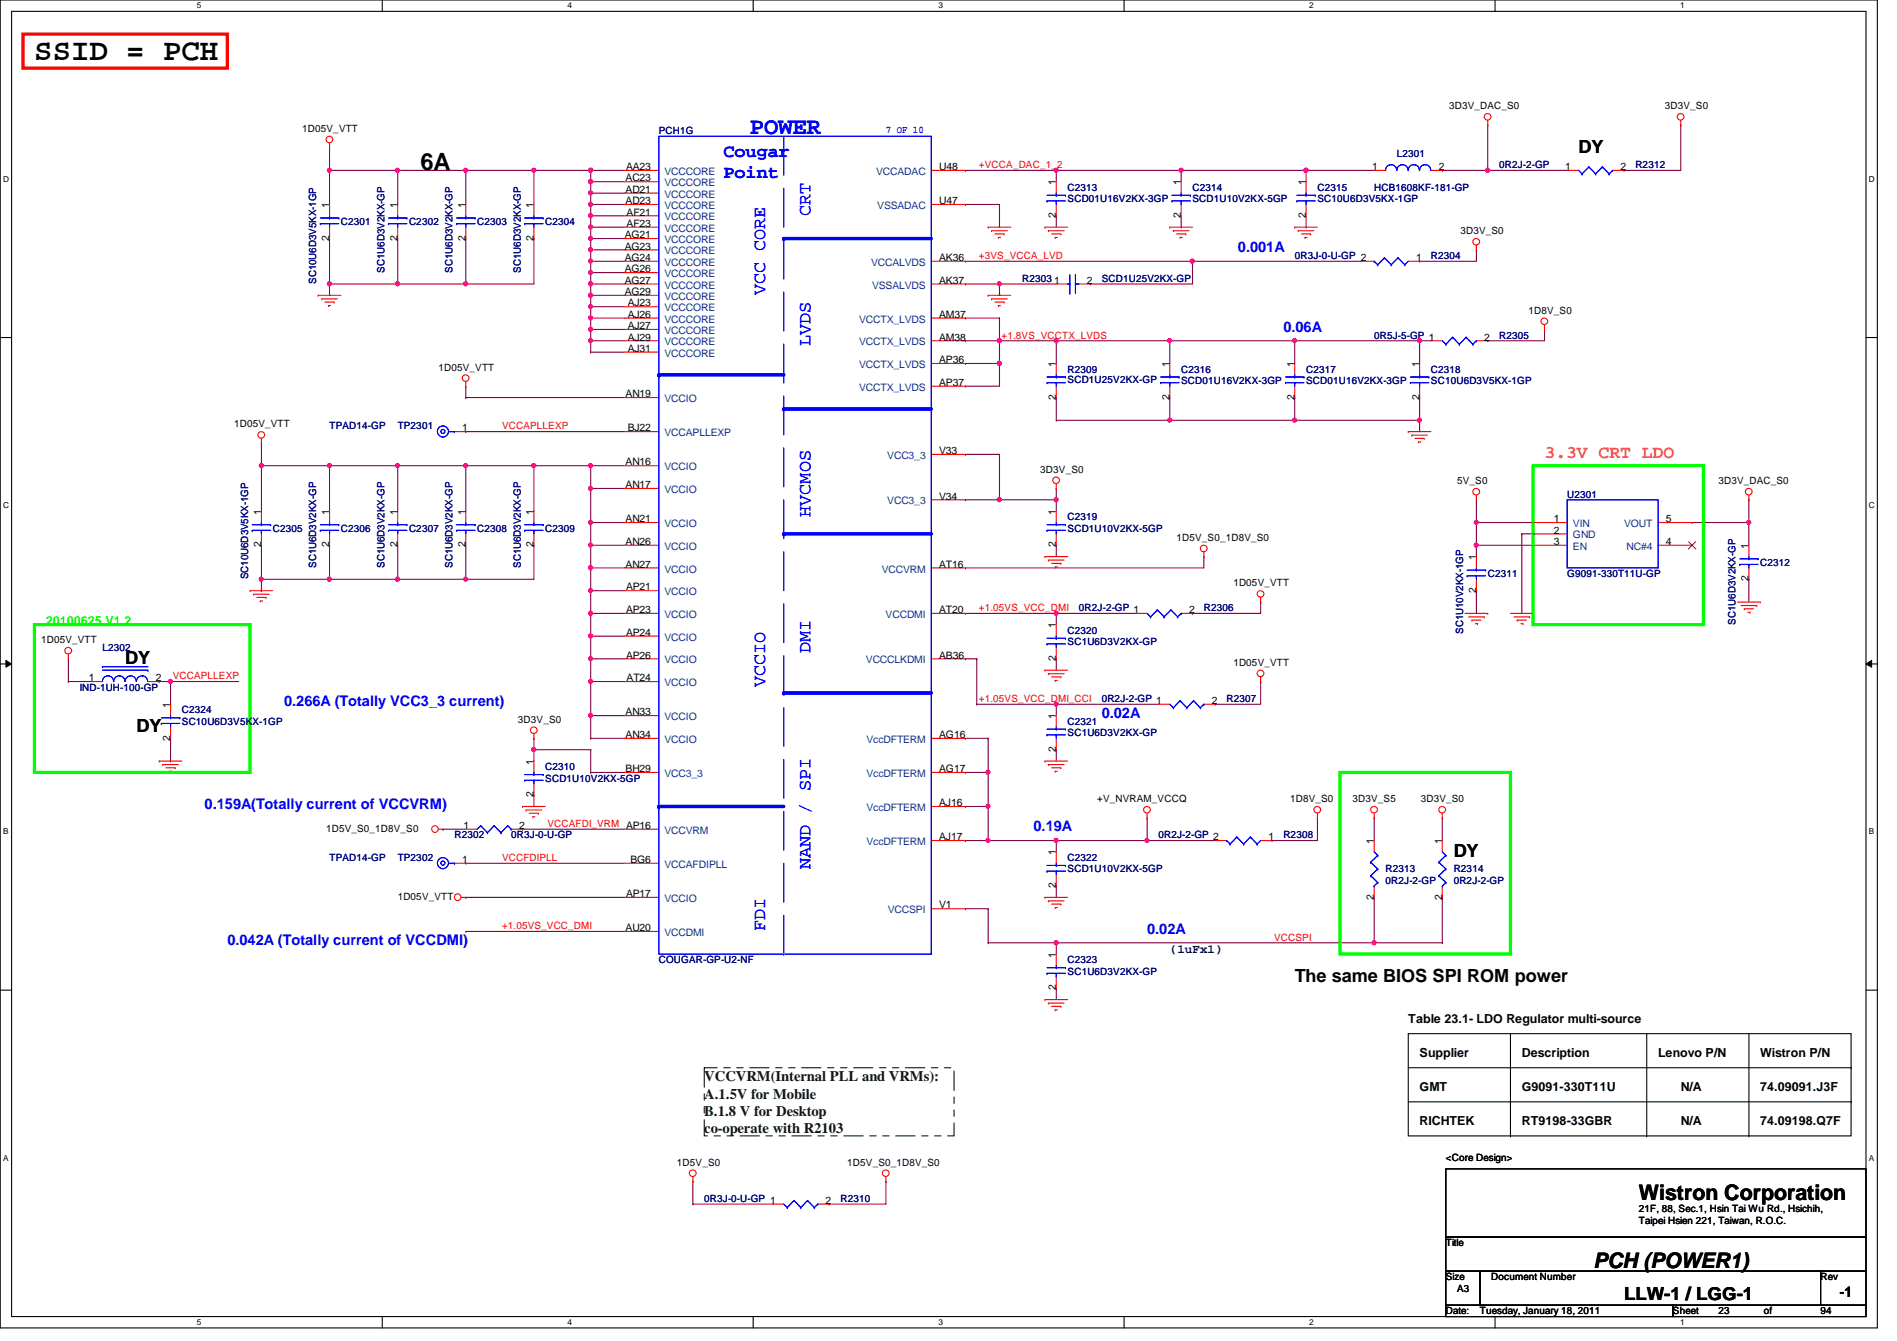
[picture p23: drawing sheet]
<svg xmlns="http://www.w3.org/2000/svg" width="297mm" height="210mm" viewBox="0 0 297 210" stroke-linecap="round" stroke-linejoin="round" font-family="sans-serif">
<defs><g id="words">
<text font-size="4.8" x="5.4" y="9.4">SSID = PCH</text>
<text font-size="3.7" fill="#00f" x="117.4" y="21">POWER</text>
<text font-size="3.7" x="65.8" y="26.6">6A</text>
<g font-size="3.3">
<text x="256.6" y="187.9">Wistron Corporation</text>
<text x="249.5" y="198.5">PCH (POWER1)</text>
</g>
<g font-size="2.8">
<text x="247.2" y="24">DY</text>
<text x="19.6" y="104">DY</text>
<text x="21.4" y="114.6">DY</text>
<text x="227.6" y="134.2">DY</text>
<text x="202.7" y="153.8">The same BIOS SPI ROM power</text>
<text x="254.3" y="203.5">LLW-1 / LGG-1</text>
</g>
<g font-size="2.8" fill="#00f">
<text x="113.3" y="24.6">Cougar</text>
<text x="113.3" y="27.8">Point</text>
<text x="126.9" y="33.8" transform="rotate(-90 126.9 33.8)">CRT</text>
<text x="119.8" y="46.2" transform="rotate(-90 119.8 46.2)">VCC CORE</text>
<text x="126.9" y="54.2" transform="rotate(-90 126.9 54.2)">LVDS</text>
<text x="126.9" y="80.9" transform="rotate(-90 126.9 80.9)">HVCMOS</text>
<text x="119.8" y="107.6" transform="rotate(-90 119.8 107.6)">VCCIO</text>
<text x="126.9" y="102.2" transform="rotate(-90 126.9 102.2)">DMI</text>
<text x="126.9" y="136" transform="rotate(-90 126.9 136)">NAND / SPI</text>
<text x="119.8" y="145.8" transform="rotate(-90 119.8 145.8)">FDI</text>
</g>
<text font-size="2.8" fill="#ff8000" x="241.8" y="71.7">3.3V CRT LDO</text>
<g font-size="2.3" fill="#00f">
<text x="193.8" y="39.5">0.001A</text>
<text x="201" y="51.9">0.06A</text>
<text x="44.5" y="110.6">0.266A (Totally VCC3_3 current)</text>
<text x="172.5" y="112.4">0.02A</text>
<text x="32" y="126.6">0.159A(Totally current of VCCVRM)</text>
<text x="161.8" y="130.1">0.19A</text>
<text x="35.6" y="147.9">0.042A (Totally current of VCCDMI)</text>
<text x="179.6" y="146.1">0.02A</text>
</g>
<g font-size="2.3" fill="#004000">
<text x="110.3" y="169.2">VCCVRM(Internal PLL and VRMs):</text>
<text x="110.3" y="172">A.1.5V for Mobile</text>
<text x="110.3" y="174.7">B.1.8 V for Desktop</text>
<text x="110.3" y="177.4">co-operate with R2103</text>
</g>
<text font-size="2.3" x="288.1" y="203">-1</text>
<text font-size="1.9" fill="#0f0" x="7.2" y="97.8">20100625 V1.2</text>
<text font-size="1.9" fill="#000040" x="183.2" y="149.2">(1uFx1)</text>
<g font-size="1.9">
<text x="220.5" y="160.1">Table 23.1- LDO Regulator multi-source</text>
<text x="222.3" y="165.4">Supplier</text>
<text x="238.3" y="165.4">Description</text>
<text x="259.6" y="165.4">Lenovo P/N</text>
<text x="275.6" y="165.4">Wistron P/N</text>
<text x="222.3" y="170.7">GMT</text>
<text x="238.3" y="170.7">G9091-330T11U</text>
<text x="263.2" y="170.7">N/A</text>
<text x="275.6" y="170.7">74.09091.J3F</text>
<text x="222.3" y="176.1">RICHTEK</text>
<text x="238.3" y="176.1">RT9198-33GBR</text>
<text x="263.2" y="176.1">N/A</text>
<text x="275.6" y="176.1">74.09198.Q7F</text>
</g>
<g font-size="1.6">
<text x="226.9" y="17.1">3D3V_DAC_S0</text>
<text x="260.7" y="17.1">3D3V_S0</text>
<text x="47.3" y="20.7">1D05V_VTT</text>
<text x="98" y="28.4">AC23</text>
<text x="98" y="26.6">AA23</text>
<text x="147.1" y="26.6">U48</text>
<text x="165.4" y="29" transform="rotate(-90 165.4 29)">1</text>
<text x="184.9" y="29" transform="rotate(-90 184.9 29)">1</text>
<text x="204.5" y="29" transform="rotate(-90 204.5 29)">1</text>
<text x="214.8" y="26.6">1</text>
<text x="225.3" y="26.6">2</text>
<text x="245.1" y="26.6">1</text>
<text x="253.7" y="26.6">2</text>
<text x="51.6" y="32.6" transform="rotate(-90 51.6 32.6)">1</text>
<text x="62.2" y="32.6" transform="rotate(-90 62.2 32.6)">1</text>
<text x="72.9" y="32.6" transform="rotate(-90 72.9 32.6)">1</text>
<text x="83.6" y="32.6" transform="rotate(-90 83.6 32.6)">1</text>
<text x="98" y="30.2">AD21</text>
<text x="98" y="32">AD23</text>
<text x="98.1" y="33.7">AF21</text>
<text x="98.1" y="35.5">AF23</text>
<text x="147.1" y="32">U47</text>
<text x="165.4" y="34.1" transform="rotate(-90 165.4 34.1)">2</text>
<text x="184.9" y="34.1" transform="rotate(-90 184.9 34.1)">2</text>
<text x="204.5" y="34.1" transform="rotate(-90 204.5 34.1)">2</text>
<text x="51.6" y="37.7" transform="rotate(-90 51.6 37.7)">2</text>
<text x="62.2" y="37.7" transform="rotate(-90 62.2 37.7)">2</text>
<text x="72.9" y="37.7" transform="rotate(-90 72.9 37.7)">2</text>
<text x="83.6" y="37.7" transform="rotate(-90 83.6 37.7)">2</text>
<text x="97.8" y="37.3">AG21</text>
<text x="97.8" y="39.1">AG23</text>
<text x="97.8" y="40.9">AG24</text>
<text x="147.1" y="40.9">AK36</text>
<text x="221.7" y="40.9">1</text>
<text x="228.7" y="36.7">3D3V_S0</text>
<text x="97.8" y="42.6">AG26</text>
<text x="97.8" y="44.4">AG27</text>
<text x="97.8" y="46.2">AG29</text>
<text x="98.3" y="48">AJ23</text>
<text x="147.1" y="44.4">AK37</text>
<text x="165.1" y="44.4">1</text>
<text x="170.2" y="44.4">2</text>
<text x="98.3" y="49.7">AJ26</text>
<text x="98.3" y="51.5">AJ27</text>
<text x="98.3" y="53.3">AJ29</text>
<text x="147.1" y="49.7">AM37</text>
<text x="147.1" y="53.3">AM38</text>
<text x="232.4" y="53.3">2</text>
<text x="239.3" y="49.1">1D8V_S0</text>
<text x="68.7" y="58">1D05V_VTT</text>
<text x="98.3" y="55.1">AJ31</text>
<text x="147.1" y="56.9">AP36</text>
<text x="165.4" y="57.4" transform="rotate(-90 165.4 57.4)">1</text>
<text x="183.1" y="57.4" transform="rotate(-90 183.1 57.4)">1</text>
<text x="202.7" y="57.4" transform="rotate(-90 202.7 57.4)">1</text>
<text x="222.2" y="57.4" transform="rotate(-90 222.2 57.4)">1</text>
<text x="98" y="62.2">AN19</text>
<text x="147.1" y="60.4">AP37</text>
<text x="165.4" y="62.6" transform="rotate(-90 165.4 62.6)">2</text>
<text x="183.1" y="62.6" transform="rotate(-90 183.1 62.6)">2</text>
<text x="202.7" y="62.6" transform="rotate(-90 202.7 62.6)">2</text>
<text x="222.2" y="62.6" transform="rotate(-90 222.2 62.6)">2</text>
<text x="36.7" y="66.9">1D05V_VTT</text>
<text x="72.4" y="67.5">1</text>
<text x="98.3" y="67.5">BJ22</text>
<text x="147.1" y="71.1">V33</text>
<text x="98" y="72.9">AN16</text>
<text x="98" y="76.4">AN17</text>
<text x="162.9" y="74">3D3V_S0</text>
<text x="228.2" y="75.8">5V_S0</text>
<text x="269.1" y="75.8">3D3V_DAC_S0</text>
<text x="40.9" y="80.6" transform="rotate(-90 40.9 80.6)">1</text>
<text x="51.6" y="80.6" transform="rotate(-90 51.6 80.6)">1</text>
<text x="62.2" y="80.6" transform="rotate(-90 62.2 80.6)">1</text>
<text x="72.9" y="80.6" transform="rotate(-90 72.9 80.6)">1</text>
<text x="83.6" y="80.6" transform="rotate(-90 83.6 80.6)">1</text>
<text x="98" y="81.7">AN21</text>
<text x="147.1" y="78.2">V34</text>
<text x="165.4" y="80.6" transform="rotate(-90 165.4 80.6)">1</text>
<text x="243.3" y="81.7">1</text>
<text x="243.3" y="83.5">2</text>
<text x="260.9" y="81.7">5</text>
<text x="40.9" y="85.7" transform="rotate(-90 40.9 85.7)">2</text>
<text x="51.6" y="85.7" transform="rotate(-90 51.6 85.7)">2</text>
<text x="62.2" y="85.7" transform="rotate(-90 62.2 85.7)">2</text>
<text x="72.9" y="85.7" transform="rotate(-90 72.9 85.7)">2</text>
<text x="83.6" y="85.7" transform="rotate(-90 83.6 85.7)">2</text>
<text x="98" y="85.3">AN26</text>
<text x="98" y="88.9">AN27</text>
<text x="147.1" y="88.9">AT16</text>
<text x="165.4" y="85.7" transform="rotate(-90 165.4 85.7)">2</text>
<text x="184.2" y="84.7">1D5V_S0_1D8V_S0</text>
<text x="231.1" y="87.7" transform="rotate(-90 231.1 87.7)">1</text>
<text x="243.3" y="85.3">3</text>
<text x="260.9" y="85.3">4</text>
<text x="273.8" y="85.9" transform="rotate(-90 273.8 85.9)">1</text>
<text x="98" y="92.4">AP21</text>
<text x="98" y="96">AP23</text>
<text x="147.1" y="96">AT20</text>
<text x="186.2" y="96">2</text>
<text x="193.1" y="91.8">1D05V_VTT</text>
<text x="231.1" y="92.8" transform="rotate(-90 231.1 92.8)">2</text>
<text x="273.8" y="91" transform="rotate(-90 273.8 91)">2</text>
<text x="6.4" y="100.7">1D05V_VTT</text>
<text x="98" y="99.5">AP24</text>
<text x="165.4" y="98.3" transform="rotate(-90 165.4 98.3)">1</text>
<text x="13.9" y="106.6">1</text>
<text x="24.4" y="106.6">2</text>
<text x="98" y="103.1">AP26</text>
<text x="98.1" y="106.6">AT24</text>
<text x="147.1" y="103.1">AB36</text>
<text x="165.4" y="103.5" transform="rotate(-90 165.4 103.5)">2</text>
<text x="193.1" y="104.2">1D05V_VTT</text>
<text x="26.7" y="110.8" transform="rotate(-90 26.7 110.8)">1</text>
<text x="81.1" y="113.1">3D3V_S0</text>
<text x="98" y="112">AN33</text>
<text x="165.4" y="112.6" transform="rotate(-90 165.4 112.6)">1</text>
<text x="189.7" y="110.2">2</text>
<text x="26.7" y="115.9" transform="rotate(-90 26.7 115.9)">2</text>
<text x="83.6" y="119.7" transform="rotate(-90 83.6 119.7)">1</text>
<text x="98" y="115.5">AN34</text>
<text x="147.1" y="115.5">AG16</text>
<text x="165.4" y="117.7" transform="rotate(-90 165.4 117.7)">2</text>
<text x="83.6" y="124.8" transform="rotate(-90 83.6 124.8)">2</text>
<text x="98" y="120.9">BH29</text>
<text x="147.1" y="120.9">AG17</text>
<text x="171.8" y="125.6">+V_NVRAM_VCCQ</text>
<text x="202" y="125.6">1D8V_S0</text>
<text x="211.8" y="125.6">3D3V_S5</text>
<text x="222.5" y="125.6">3D3V_S0</text>
<text x="51.1" y="130.2">1D5V_S0_1D8V_S0</text>
<text x="72.6" y="129.8">1</text>
<text x="81.3" y="129.8">2</text>
<text x="147.1" y="131.5">AJ17</text>
<text x="147.1" y="126.2">AJ16</text>
<text x="198.6" y="131.5">1</text>
<text x="72.4" y="135.1">1</text>
<text x="98.7" y="135.1">BG6</text>
<text x="165.4" y="133.9" transform="rotate(-90 165.4 133.9)">1</text>
<text x="215.1" y="132.1" transform="rotate(-90 215.1 132.1)">1</text>
<text x="225.8" y="132.1" transform="rotate(-90 225.8 132.1)">1</text>
<text x="62.3" y="140.8">1D05V_VTT</text>
<text x="98" y="140.4">AP17</text>
<text x="147.1" y="142.2">V1</text>
<text x="165.4" y="139" transform="rotate(-90 165.4 139)">2</text>
<text x="215.1" y="140.8" transform="rotate(-90 215.1 140.8)">2</text>
<text x="225.8" y="140.8" transform="rotate(-90 225.8 140.8)">2</text>
<text x="98" y="145.8">AU20</text>
<text x="165.4" y="149.9" transform="rotate(-90 165.4 149.9)">1</text>
<text x="165.4" y="155" transform="rotate(-90 165.4 155)">2</text>
<text x="106" y="182.5">1D5V_S0</text>
<text x="132.7" y="182.5">1D5V_S0_1D8V_S0</text>
<text x="226.4" y="181.7">&lt;Core Design&gt;</text>
<text x="129.3" y="188.4">2</text>
<text x="256.6" y="189.7">21F, 88, Sec.1, Hsin Tai Wu Rd., Hsichih,</text>
<text x="256.6" y="191.6">Taipei Hsien 221, Taiwan, R.O.C.</text>
<text x="226.4" y="195.1">Title</text>
<text x="226.4" y="200.4">Size</text>
<text x="228.2" y="202.2">A3</text>
<text x="233.5" y="200.4">Document Number</text>
<text x="285.1" y="200.4">Rev</text>
<text x="226.4" y="205.7">Date:</text>
<text x="231.7" y="205.7">Tuesday, January 18, 2011</text>
<text x="262" y="205.7">Sheet</text>
<text x="269.1" y="205.7">23</text>
<text x="276.2" y="205.7">of</text>
<text x="285.1" y="205.7">94</text>
</g>
<g font-size="1.6" fill="#000080">
<text x="103.2" y="21">PCH1G</text>
<text x="167.2" y="29.9">C2313</text>
<text x="186.7" y="29.9">C2314</text>
<text x="206.3" y="29.9">C2315</text>
<text x="215.2" y="29.9">HCB1608KF-181-GP</text>
<text x="218.7" y="24.6">L2301</text>
<text x="234.7" y="26.3">0R2J-2-GP</text>
<text x="256.1" y="26.3">R2312</text>
<text x="53.4" y="35.2">C2301</text>
<text x="64" y="35.2">C2302</text>
<text x="74.7" y="35.2">C2303</text>
<text x="85.4" y="35.2">C2304</text>
<text x="167.2" y="31.7">SCD01U16V2KX-3GP</text>
<text x="186.7" y="31.7">SCD1U10V2KX-5GP</text>
<text x="206.3" y="31.7">SC10U6D3V5KX-1GP</text>
<text x="202.7" y="40.6">0R3J-0-U-GP 2</text>
<text x="224.1" y="40.6">R2304</text>
<text x="49.5" y="44.4" transform="rotate(-90 49.5 44.4)">SC10U6D3V5KX-1GP</text>
<text x="60.2" y="42.7" transform="rotate(-90 60.2 42.7)">SC1U6D3V2KX-GP</text>
<text x="70.9" y="42.7" transform="rotate(-90 70.9 42.7)">SC1U6D3V2KX-GP</text>
<text x="81.5" y="42.7" transform="rotate(-90 81.5 42.7)">SC1U6D3V2KX-GP</text>
<text x="160.1" y="44.1">R2303</text>
<text x="172.5" y="44.1">SCD1U25V2KX-GP</text>
<text x="215.2" y="53">0R5J-5-GP 1</text>
<text x="234.7" y="53">R2305</text>
<text x="167.2" y="58.3">R2309</text>
<text x="167.2" y="59.9">SCD1U25V2KX-GP</text>
<text x="185" y="58.3">C2316</text>
<text x="204.5" y="58.3">C2317</text>
<text x="224.1" y="58.3">C2318</text>
<text x="185" y="60.1">SCD01U16V2KX-3GP</text>
<text x="204.5" y="60.1">SCD01U16V2KX-3GP</text>
<text x="224.1" y="60.1">SC10U6D3V5KX-1GP</text>
<text x="51.6" y="67.2">TPAD14-GP</text>
<text x="62.3" y="67.2">TP2301</text>
<text x="245.4" y="77.9">U2301</text>
<text x="42.7" y="83.2">C2305</text>
<text x="53.4" y="83.2">C2306</text>
<text x="64" y="83.2">C2307</text>
<text x="74.7" y="83.2">C2308</text>
<text x="85.4" y="83.2">C2309</text>
<text x="167.2" y="81.4">C2319</text>
<text x="167.2" y="83.2">SCD1U10V2KX-5GP</text>
<text x="49.5" y="88.9" transform="rotate(-90 49.5 88.9)">SC1U6D3V2KX-GP</text>
<text x="60.2" y="88.9" transform="rotate(-90 60.2 88.9)">SC1U6D3V2KX-GP</text>
<text x="70.9" y="88.9" transform="rotate(-90 70.9 88.9)">SC1U6D3V2KX-GP</text>
<text x="81.5" y="88.9" transform="rotate(-90 81.5 88.9)">SC1U6D3V2KX-GP</text>
<text x="275.6" y="88.6">C2312</text>
<text x="38.9" y="90.7" transform="rotate(-90 38.9 90.7)">SC10U6D3V5KX-1GP</text>
<text x="168.9" y="95.7">0R2J-2-GP 1</text>
<text x="188.5" y="95.7">R2306</text>
<text x="233" y="90.3">C2311</text>
<text x="245.4" y="90.3">G9091-330T11U-GP</text>
<text x="16" y="101.9">L2302</text>
<text x="167.2" y="99.2">C2320</text>
<text x="167.2" y="101">SC1U6D3V2KX-GP</text>
<text x="229.1" y="99.2" transform="rotate(-90 229.1 99.2)">SC1U10V2KX-1GP</text>
<text x="271.8" y="97.8" transform="rotate(-90 271.8 97.8)">SC1U6D3V2KX-GP</text>
<text x="12.5" y="108.1">IND-1UH-100-GP</text>
<text x="28.5" y="111.7">C2324</text>
<text x="28.5" y="113.5">SC10U6D3V5KX-1GP</text>
<text x="167.2" y="113.5">C2321</text>
<text x="172.5" y="109.9">0R2J-2-GP 1</text>
<text x="192.1" y="109.9">R2307</text>
<text x="167.2" y="115.2">SC1U6D3V2KX-GP</text>
<text x="85.4" y="120.6">C2310</text>
<text x="85.4" y="122.3">SCD1U10V2KX-5GP</text>
<text x="71.2" y="131.2">R2302</text>
<text x="80" y="131.2">0R3J-0-U-GP</text>
<text x="181.4" y="131.2">0R2J-2-GP 2</text>
<text x="201" y="131.2">R2308</text>
<text x="51.6" y="134.8">TPAD14-GP</text>
<text x="62.3" y="134.8">TP2302</text>
<text x="167.2" y="134.8">C2322</text>
<text x="167.2" y="136.6">SCD1U10V2KX-5GP</text>
<text x="217" y="136.6">R2313</text>
<text x="227.6" y="136.6">R2314</text>
<text x="217" y="138.3">0R2J-2-GP</text>
<text x="227.6" y="138.3">0R2J-2-GP</text>
<text x="103.2" y="150.8">COUGAR-GP-U2-NF</text>
<text x="167.2" y="150.8">C2323</text>
<text x="167.2" y="152.6">SC1U6D3V2KX-GP</text>
<text x="110.3" y="188.1">0R3J-0-U-GP 1</text>
<text x="131.6" y="188.1">R2310</text>
</g>
<text font-size="1.6" fill="#00f" x="138.7" y="20.8">7 OF 10</text>
<g font-size="1.6" fill="#004080">
<text x="104.1" y="27.4">VCCCORE</text>
<text x="104.1" y="29.2">VCCCORE</text>
<text x="137.2" y="27.4">VCCADAC</text>
<text x="104.1" y="30.9">VCCCORE</text>
<text x="104.1" y="32.7">VCCCORE</text>
<text x="104.1" y="34.5">VCCCORE</text>
<text x="137.4" y="32.7">VSSADAC</text>
<text x="104.1" y="36.3">VCCCORE</text>
<text x="104.1" y="38.1">VCCCORE</text>
<text x="104.1" y="39.8">VCCCORE</text>
<text x="104.1" y="41.6">VCCCORE</text>
<text x="136.4" y="41.6">VCCALVDS</text>
<text x="104.1" y="43.4">VCCCORE</text>
<text x="104.1" y="45.2">VCCCORE</text>
<text x="104.1" y="46.9">VCCCORE</text>
<text x="136.6" y="45.2">VSSALVDS</text>
<text x="104.1" y="48.7">VCCCORE</text>
<text x="104.1" y="50.5">VCCCORE</text>
<text x="104.1" y="52.3">VCCCORE</text>
<text x="134.5" y="50.5">VCCTX_LVDS</text>
<text x="104.1" y="54.1">VCCCORE</text>
<text x="104.1" y="55.8">VCCCORE</text>
<text x="134.5" y="54.1">VCCTX_LVDS</text>
<text x="134.5" y="57.6">VCCTX_LVDS</text>
<text x="104.1" y="62.9">VCCIO</text>
<text x="134.5" y="61.2">VCCTX_LVDS</text>
<text x="104.1" y="68.3">VCCAPLLEXP</text>
<text x="138.9" y="71.8">VCC3_3</text>
<text x="104.1" y="73.6">VCCIO</text>
<text x="104.1" y="77.2">VCCIO</text>
<text x="104.1" y="82.5">VCCIO</text>
<text x="138.9" y="79">VCC3_3</text>
<text x="246.3" y="82.5">VIN</text>
<text x="254.3" y="82.5">VOUT</text>
<text x="104.1" y="86.1">VCCIO</text>
<text x="104.1" y="89.6">VCCIO</text>
<text x="138.1" y="89.6">VCCVRM</text>
<text x="246.3" y="84.3">GND</text>
<text x="246.3" y="86.1">EN</text>
<text x="254.7" y="86.1">NC#4</text>
<text x="104.1" y="93.2">VCCIO</text>
<text x="104.1" y="96.7">VCCIO</text>
<text x="104.1" y="100.3">VCCIO</text>
<text x="138.7" y="96.7">VCCDMI</text>
<text x="104.1" y="103.8">VCCIO</text>
<text x="104.1" y="107.4">VCCIO</text>
<text x="135.6" y="103.8">VCCCLKDMI</text>
<text x="104.1" y="112.7">VCCIO</text>
<text x="104.1" y="116.3">VCCIO</text>
<text x="135.7" y="116.3">VccDFTERM</text>
<text x="104.1" y="121.6">VCC3_3</text>
<text x="135.7" y="121.6">VccDFTERM</text>
<text x="104.1" y="130.5">VCCVRM</text>
<text x="135.7" y="127">VccDFTERM</text>
<text x="104.1" y="135.8">VCCAFDIPLL</text>
<text x="135.7" y="132.3">VccDFTERM</text>
<text x="104.1" y="141.2">VCCIO</text>
<text x="139" y="143">VCCSPI</text>
<text x="104.1" y="146.5">VCCDMI</text>
</g>
<g font-size="1.6" fill="#f00">
<text x="153.3" y="26.3">+VCCA_DAC_1_2</text>
<text x="153.3" y="40.6">+3VS_VCCA_LVD</text>
<text x="156.8" y="53">+1.8VS_VCCTX_LVDS</text>
<text x="78.6" y="67.2">VCCAPLLEXP</text>
<text x="153.3" y="95.7">+1.05VS_VCC_DMI</text>
<text x="27" y="106.3">VCCAPLLEXP</text>
<text x="153.3" y="109.9">+1.05VS_VCC_DMI_CCI</text>
<text x="85.7" y="129.5">VCCAFDI_VRM AP16</text>
<text x="78.6" y="134.8">VCCFDIPLL</text>
<text x="78.6" y="145.5">+1.05VS_VCC_DMI</text>
<text x="199.5" y="147.2">VCCSPI</text>
</g>
<g font-size="1.3">
<text x="30.8" y="1.3">5</text>
<text x="88.9" y="1.3">4</text>
<text x="146.9" y="1.3">3</text>
<text x="205" y="1.3">2</text>
<text x="263.1" y="1.3">1</text>
<text x=".5" y="28.4">D</text>
<text x="292.6" y="28.4">D</text>
<text x=".5" y="79.5">C</text>
<text x="292.6" y="79.5">C</text>
<text x=".5" y="130.6">B</text>
<text x="292.6" y="130.6">B</text>
<text x=".5" y="181.7">A</text>
<text x="292.6" y="181.7">A</text>
<text x="30.8" y="207.4">5</text>
<text x="88.9" y="207.4">4</text>
<text x="146.9" y="207.4">3</text>
<text x="205" y="207.4">2</text>
<text x="263.1" y="207.4">1</text>
</g>
</g></defs>
<path d="M0 0h294v207.9h-294zM1.8 1.8h290.4v204.3h-290.4z" fill="none" stroke="#000" stroke-width=".17"/>
<g fill="#fff">
<path d="M30.8 .2h.7v1.4h-.7z"/>
<path d="M30.8 206.2h.7v1.4h-.7z"/>
</g>
<path d="M59.9 0v1.8M59.9 206.1v1.8" fill="none" stroke="#000" stroke-width=".17"/>
<g fill="#fff">
<path d="M88.9 .2h.6v1.4h-.6z"/>
<path d="M88.9 206.2h.6v1.4h-.6z"/>
</g>
<path d="M117.9 0v1.8M117.9 206.1v1.8" fill="none" stroke="#000" stroke-width=".17"/>
<g fill="#fff">
<path d="M146.9 .2h.7v1.4h-.7z"/>
<path d="M146.9 206.2h.7v1.4h-.7z"/>
</g>
<path d="M176 0v1.8M176 206.1v1.8" fill="none" stroke="#000" stroke-width=".17"/>
<g fill="#fff">
<path d="M205 .2h.7v1.4h-.7z"/>
<path d="M205 206.2h.7v1.4h-.7z"/>
</g>
<path d="M234.1 0v1.8M234.1 206.1v1.8" fill="none" stroke="#000" stroke-width=".17"/>
<g fill="#fff">
<path d="M263.1 .2h.7v1.4h-.7z"/>
<path d="M263.1 206.2h.7v1.4h-.7z"/>
<path d="M.5 27.3h.9v1.4h-.9z"/>
<path d="M292.6 27.3h.9v1.4h-.9z"/>
<path d="M.5 78.4h.9v1.4h-.9z"/>
<path d="M292.6 78.4h.9v1.4h-.9z"/>
</g>
<path d="M0 52.8h1.8M292.2 52.8h1.8" fill="none" stroke="#000" stroke-width=".17"/>
<g fill="#fff">
<path d="M.5 129.5h.8v1.4h-.8z"/>
<path d="M292.6 129.5h.9v1.4h-.9z"/>
</g>
<path d="M0 103.9h1.8M292.2 103.9h1.8" fill="none" stroke="#000" stroke-width=".17"/>
<path d="M.9 103.4l.9 .5-.9 .5zM292.2 103.9l.9-.5v1z" fill="#000"/>
<path d="M.9 103.4l.9 .5-.9 .5zM292.2 103.9l.9-.5v1z" fill="none" stroke="#000" stroke-width=".16"/>
<g fill="#fff">
<path d="M.5 180.5h.8v1.4h-.8z"/>
<path d="M292.6 180.5h.9v1.4h-.9z"/>
</g>
<path d="M0 155h1.8M292.2 155h1.8" fill="none" stroke="#000" stroke-width=".17"/>
<path d="M156.5 32h.1M156.5 32v3.6M165.4 53.3h.1M165.4 53.3v3.6" fill="none" stroke="#800040" stroke-width=".17"/>
<circle cx="165.4" cy="53.3" r=".32" fill="#f0f"/>
<circle cx="165.4" cy="53.3" r=".32" fill="none" stroke="#f0f" stroke-width=".17"/>
<path d="M156.5 53.3h.1M156.5 53.3h8.9" fill="none" stroke="#800040" stroke-width=".17"/>
<circle cx="156.5" cy="53.3" r=".32" fill="#f0f"/>
<circle cx="156.5" cy="53.3" r=".32" fill="none" stroke="#f0f" stroke-width=".17"/>
<path d="M151.2 126.2h.1M151.2 126.2h3.5M165.4 131.6h.1M165.4 131.6h14.2" fill="none" stroke="#800040" stroke-width=".17"/>
<circle cx="179.6" cy="131.5" r=".32" fill="#f0f"/>
<circle cx="179.6" cy="131.5" r=".32" fill="none" stroke="#f0f" stroke-width=".17"/>
<path d="M165.4 26.7h.1M165.4 26.7h19.6M92.5 55.1h.1M92.5 53.3h.1M92.5 55.1h5.3M92.5 53.3v1.8" fill="none" stroke="#800040" stroke-width=".17"/>
<circle cx="184.9" cy="26.6" r=".32" fill="#f0f"/>
<circle cx="184.9" cy="26.6" r=".32" fill="none" stroke="#f0f" stroke-width=".17"/>
<circle cx="165.4" cy="26.6" r=".32" fill="#f0f"/>
<circle cx="165.4" cy="26.6" r=".32" fill="none" stroke="#f0f" stroke-width=".17"/>
<path d="M156.5 44.4h.1M156.5 44.4v1.8M92.5 117.3h.1M92.5 117.3v3.6M154.7 120.9h.1M154.7 120.9v5.3" fill="none" stroke="#800040" stroke-width=".17"/>
<circle cx="154.7" cy="120.9" r=".32" fill="#f0f"/>
<circle cx="154.7" cy="120.9" r=".32" fill="none" stroke="#f0f" stroke-width=".17"/>
<path d="M165.4 26.7h.1M165.4 26.7v1.7M204.5 26.7h.1M204.5 26.7h10.7M151.2 49.8h.1M151.2 49.8h5.3M151.2 60.5h.1M151.2 60.5h5.3M165.4 138.7h.1M165.4 138.7v1.8" fill="none" stroke="#800040" stroke-width=".17"/>
<circle cx="204.5" cy="26.6" r=".32" fill="#f0f"/>
<circle cx="204.5" cy="26.6" r=".32" fill="none" stroke="#f0f" stroke-width=".17"/>
<path d="M165.4 53.3h.1M165.4 53.3h37.3M183.2 53.3h.1M222.3 53.3h.1M222.3 53.3h1.8M151.2 71.1h.1M151.2 71.1h5.3" fill="none" stroke="#800040" stroke-width=".17"/>
<circle cx="222.3" cy="53.3" r=".32" fill="#f0f"/>
<circle cx="222.3" cy="53.3" r=".32" fill="none" stroke="#f0f" stroke-width=".17"/>
<path d="M202.7 53.3h.1M202.7 53.3v3.6M202.7 53.3h19.6" fill="none" stroke="#800040" stroke-width=".17"/>
<circle cx="202.7" cy="53.3" r=".32" fill="#f0f"/>
<circle cx="202.7" cy="53.3" r=".32" fill="none" stroke="#f0f" stroke-width=".17"/>
<path d="M183.2 53.3h.1M183.2 53.3v3.6M222.3 53.3h.1M222.3 53.3v3.6M233 53.3h.1M233 53.3h8.8M183.2 62.2h.1M183.2 62.2v3.6M202.7 62.2h.1M202.7 62.2v3.6M222.3 65.8h.1M222.3 65.8v1.8" fill="none" stroke="#800040" stroke-width=".17"/>
<circle cx="183.1" cy="53.3" r=".32" fill="#f0f"/>
<circle cx="183.1" cy="53.3" r=".32" fill="none" stroke="#f0f" stroke-width=".17"/>
<g fill="none" stroke="#800040" stroke-width=".17">
<path d="M62.3 26.7h.1M62.3 26.7h10.6M72.9 37.3h.1M72.9 26.7h.1M72.9 26.7v5.3M72.9 37.3v7.1M151.2 56.9h.1M151.2 56.9h5.3M241.8 51.6h.1M241.8 51.6v1.7M165.4 62.2h.1M165.4 62.2v3.6"/>
<path d="M151.2 131.6h.1M151.2 131.6h3.5"/>
</g>
<circle cx="62.2" cy="26.6" r=".32" fill="#f0f"/>
<circle cx="62.2" cy="26.6" r=".32" fill="none" stroke="#f0f" stroke-width=".17"/>
<path d="M152.9 110.2h.1M152.9 110.2h28.5M165.4 117.3h.1M165.4 110.2h.1M165.4 110.2v1.8M165.4 117.3v1.8M190.3 110.2h.1M190.3 110.2h7.1M92.5 120.9h.1M92.5 120.9h5.3" fill="none" stroke="#800040" stroke-width=".17"/>
<circle cx="165.4" cy="110.2" r=".32" fill="#f0f"/>
<circle cx="165.4" cy="110.2" r=".32" fill="none" stroke="#f0f" stroke-width=".17"/>
<path d="M186.7 40.9h.1M186.7 40.9h26.7M151.2 78.2h.1M156.5 71.1h.1M156.5 71.1v7.1h-5.3M151.2 96h.1M151.2 96h14.2M197.4 106.7h.1M197.4 106.7v3.5M154.7 147.6h.1M154.7 147.6h10.7" fill="none" stroke="#800040" stroke-width=".17"/>
<circle cx="186.7" cy="40.9" r=".32" fill="#f0f"/>
<circle cx="186.7" cy="40.9" r=".32" fill="none" stroke="#f0f" stroke-width=".17"/>
<path d="M165.4 33.8h.1M165.4 33.8v1.8M185 26.7h.1M185 26.7h19.5M165.4 85.3h.1M165.4 85.3v1.8M165.4 154.7h.1M165.4 147.6h.1M165.4 147.6v1.8M165.4 154.7v1.8" fill="none" stroke="#800040" stroke-width=".17"/>
<circle cx="204.5" cy="26.6" r=".32" fill="#f0f"/>
<circle cx="204.5" cy="26.6" r=".32" fill="none" stroke="#f0f" stroke-width=".17"/>
<path d="M156.5 56.9h.1M156.5 56.9v3.6" fill="none" stroke="#800040" stroke-width=".17"/>
<circle cx="156.5" cy="56.9" r=".32" fill="#f0f"/>
<circle cx="156.5" cy="56.9" r=".32" fill="none" stroke="#f0f" stroke-width=".17"/>
<g fill="none" stroke="#800040" stroke-width=".17">
<path d="M151.2 26.7h.1M151.2 26.7h14.2M185 26.7h.1M185 26.7v1.7M204.5 26.7h.1M204.5 26.7v1.7M151.2 44.4h.1M151.2 53.3h.1M151.2 44.4h5.3M151.2 53.3h5.3M156.5 53.3h.1M156.5 53.3v3.6"/>
<path d="M151.2 88.9h.1M151.2 88.9h37.3M151.2 115.6h.1M151.2 115.6h3.5M72.9 145.8h.1M72.9 145.8h24.9M154.7 142.2h.1M154.7 142.2v5.4"/>
</g>
<circle cx="156.5" cy="56.9" r=".32" fill="#f0f"/>
<circle cx="156.5" cy="56.9" r=".32" fill="none" stroke="#f0f" stroke-width=".17"/>
<circle cx="156.5" cy="53.3" r=".32" fill="#f0f"/>
<circle cx="156.5" cy="53.3" r=".32" fill="none" stroke="#f0f" stroke-width=".17"/>
<path d="M154.7 131.6h.1M154.7 131.6h10.7" fill="none" stroke="#800040" stroke-width=".17"/>
<circle cx="165.4" cy="131.5" r=".32" fill="#f0f"/>
<circle cx="165.4" cy="131.5" r=".32" fill="none" stroke="#f0f" stroke-width=".17"/>
<circle cx="154.7" cy="131.5" r=".32" fill="#f0f"/>
<circle cx="154.7" cy="131.5" r=".32" fill="none" stroke="#f0f" stroke-width=".17"/>
<path d="M156.5 44.4h.1M156.5 44.4h8.9M186.7 40.9h.1M186.7 40.9v3.5M179.6 131.6h.1M179.6 131.6h10.7M206.3 128h.1M206.3 128v3.6" fill="none" stroke="#800040" stroke-width=".17"/>
<circle cx="156.5" cy="44.4" r=".32" fill="#f0f"/>
<circle cx="156.5" cy="44.4" r=".32" fill="none" stroke="#f0f" stroke-width=".17"/>
<path d="M72.9 26.7h.1M72.9 26.7h10.7M83.6 37.3h.1M83.6 26.7h.1M83.6 26.7v5.3M83.6 37.3v7.1M165.4 78.2h.1M165.4 78.2v1.8M72.9 140.5h.1M72.9 140.5h24.9" fill="none" stroke="#800040" stroke-width=".17"/>
<circle cx="72.9" cy="26.6" r=".32" fill="#f0f"/>
<circle cx="72.9" cy="26.6" r=".32" fill="none" stroke="#f0f" stroke-width=".17"/>
<path d="M151.2 40.9h.1M151.2 40.9h35.5M156.5 78.2h.1M156.5 78.2h8.9M151.2 103.1h.1M151.2 103.1h1.7M152.9 103.1h.1M152.9 103.1v7.1" fill="none" stroke="#800040" stroke-width=".17"/>
<circle cx="165.4" cy="78.2" r=".32" fill="#f0f"/>
<circle cx="165.4" cy="78.2" r=".32" fill="none" stroke="#f0f" stroke-width=".17"/>
<circle cx="156.5" cy="78.2" r=".32" fill="#f0f"/>
<circle cx="156.5" cy="78.2" r=".32" fill="none" stroke="#f0f" stroke-width=".17"/>
<path d="M165.4 76.5h.1M165.4 76.5v1.7M186.7 96h.1M186.7 96h10.7M151.2 120.9h.1M151.2 120.9h3.5M154.7 126.2h.1M154.7 126.2v5.4" fill="none" stroke="#800040" stroke-width=".17"/>
<circle cx="154.7" cy="126.2" r=".32" fill="#f0f"/>
<circle cx="154.7" cy="126.2" r=".32" fill="none" stroke="#f0f" stroke-width=".17"/>
<path d="M92.5 53.3h.1M92.5 53.3h5.3M170.7 44.4h.1M170.7 44.4h16M188.5 87.1h.1M188.5 87.1v1.8" fill="none" stroke="#800040" stroke-width=".17"/>
<circle cx="92.5" cy="53.3" r=".32" fill="#f0f"/>
<circle cx="92.5" cy="53.3" r=".32" fill="none" stroke="#f0f" stroke-width=".17"/>
<path d="M62.3 37.3h.1M62.3 37.3v7.1M51.6 44.4h.1M51.6 44.4v1.8M92.5 51.6h.1M92.5 40.9h.1M92.5 40.9v1.8M92.5 51.6v1.7M92.5 40.9h5.3" fill="none" stroke="#800040" stroke-width=".17"/>
<circle cx="92.5" cy="40.9" r=".32" fill="#f0f"/>
<circle cx="92.5" cy="40.9" r=".32" fill="none" stroke="#f0f" stroke-width=".17"/>
<path d="M72.9 67.6h.1M72.9 67.6h24.9M92.5 92.5h.1M92.5 92.5h5.3M92.5 92.5v3.5" fill="none" stroke="#800040" stroke-width=".17"/>
<circle cx="92.5" cy="92.4" r=".32" fill="#f0f"/>
<circle cx="92.5" cy="92.4" r=".32" fill="none" stroke="#f0f" stroke-width=".17"/>
<path d="M92.5 26.7h.1M92.5 26.7v1.7" fill="none" stroke="#800040" stroke-width=".17"/>
<circle cx="92.5" cy="28.4" r=".32" fill="#f0f"/>
<circle cx="92.5" cy="28.4" r=".32" fill="none" stroke="#f0f" stroke-width=".17"/>
<path d="M92.5 39.1h.1M92.5 39.1h5.3M92.5 39.1v1.8" fill="none" stroke="#800040" stroke-width=".17"/>
<circle cx="92.5" cy="39.1" r=".32" fill="#f0f"/>
<circle cx="92.5" cy="39.1" r=".32" fill="none" stroke="#f0f" stroke-width=".17"/>
<path d="M51.6 72.9h.1M51.6 72.9h10.7M62.3 72.9h.1M62.3 72.9v7.1" fill="none" stroke="#800040" stroke-width=".17"/>
<circle cx="51.6" cy="72.9" r=".32" fill="#f0f"/>
<circle cx="51.6" cy="72.9" r=".32" fill="none" stroke="#f0f" stroke-width=".17"/>
<path d="M92.5 106.7h.1M92.5 106.7h5.3M92.5 106.7v5.3" fill="none" stroke="#800040" stroke-width=".17"/>
<circle cx="92.5" cy="106.7" r=".32" fill="#f0f"/>
<circle cx="92.5" cy="106.7" r=".32" fill="none" stroke="#f0f" stroke-width=".17"/>
<path d="M92.5 48h.1M92.5 48v1.8" fill="none" stroke="#800040" stroke-width=".17"/>
<circle cx="92.5" cy="48" r=".32" fill="#f0f"/>
<circle cx="92.5" cy="48" r=".32" fill="none" stroke="#f0f" stroke-width=".17"/>
<path d="M83.6 26.7h.1M83.6 26.7h8.9" fill="none" stroke="#800040" stroke-width=".17"/>
<circle cx="92.5" cy="26.6" r=".32" fill="#f0f"/>
<circle cx="92.5" cy="26.6" r=".32" fill="none" stroke="#f0f" stroke-width=".17"/>
<circle cx="83.6" cy="26.6" r=".32" fill="#f0f"/>
<circle cx="83.6" cy="26.6" r=".32" fill="none" stroke="#f0f" stroke-width=".17"/>
<path d="M231.2 39.1h.1M231.2 39.1v1.8h-8.9M92.5 51.6h.1M92.5 51.6h5.3M222.3 40.9h.1M40.9 69.3h.1M40.9 72.9h.1M40.9 69.3v10.7M92.5 81.8h.1M92.5 81.8h5.3M92.5 81.8v3.5" fill="none" stroke="#800040" stroke-width=".17"/>
<circle cx="92.5" cy="81.8" r=".32" fill="#f0f"/>
<circle cx="92.5" cy="81.8" r=".32" fill="none" stroke="#f0f" stroke-width=".17"/>
<path d="M92.5 37.3h.1M92.5 37.3h5.3M92.5 37.3v1.8M83.6 117.3h.1M83.6 117.3v1.8M83.6 124.5h.1M83.6 124.5v1.7" fill="none" stroke="#800040" stroke-width=".17"/>
<circle cx="92.5" cy="37.3" r=".32" fill="#f0f"/>
<circle cx="92.5" cy="37.3" r=".32" fill="none" stroke="#f0f" stroke-width=".17"/>
<path d="M62.3 72.9h.1M62.3 72.9h10.6M72.9 72.9h.1M72.9 72.9v7.1" fill="none" stroke="#800040" stroke-width=".17"/>
<circle cx="62.2" cy="72.9" r=".32" fill="#f0f"/>
<circle cx="62.2" cy="72.9" r=".32" fill="none" stroke="#f0f" stroke-width=".17"/>
<path d="M92.5 72.9h.1M92.5 72.9h5.3M92.5 96h.1M92.5 96h5.3M92.5 96v3.6" fill="none" stroke="#800040" stroke-width=".17"/>
<circle cx="92.5" cy="96" r=".32" fill="#f0f"/>
<circle cx="92.5" cy="96" r=".32" fill="none" stroke="#f0f" stroke-width=".17"/>
<path d="M51.6 26.7h.1M51.6 26.7h10.7M72.9 62.2h.1M72.9 62.2h24.9" fill="none" stroke="#800040" stroke-width=".17"/>
<circle cx="51.6" cy="26.6" r=".32" fill="#f0f"/>
<circle cx="51.6" cy="26.6" r=".32" fill="none" stroke="#f0f" stroke-width=".17"/>
<path d="M92.5 49.8h.1M92.5 49.8h5.3" fill="none" stroke="#800040" stroke-width=".17"/>
<circle cx="92.5" cy="49.8" r=".32" fill="#f0f"/>
<circle cx="92.5" cy="49.8" r=".32" fill="none" stroke="#f0f" stroke-width=".17"/>
<path d="M92.5 49.8h.1M92.5 49.8v1.8" fill="none" stroke="#800040" stroke-width=".17"/>
<circle cx="92.5" cy="51.5" r=".32" fill="#f0f"/>
<circle cx="92.5" cy="51.5" r=".32" fill="none" stroke="#f0f" stroke-width=".17"/>
<path d="M92.5 35.6h.1M92.5 35.6h5.3M92.5 35.6v1.7" fill="none" stroke="#800040" stroke-width=".17"/>
<circle cx="92.5" cy="35.5" r=".32" fill="#f0f"/>
<circle cx="92.5" cy="35.5" r=".32" fill="none" stroke="#f0f" stroke-width=".17"/>
<path d="M51.6 23.1h.1M51.6 23.1v3.6M92.5 48h.1M92.5 48h5.3M83.6 72.9h.1M83.6 72.9v7.1M51.6 90.7h.1M51.6 85.3v5.4M83.6 117.3h.1M83.6 117.3h8.9" fill="none" stroke="#800040" stroke-width=".17"/>
<circle cx="83.6" cy="117.3" r=".32" fill="#f0f"/>
<circle cx="83.6" cy="117.3" r=".32" fill="none" stroke="#f0f" stroke-width=".17"/>
<path d="M72.9 60.5h.1M72.9 60.5v1.7M92.5 85.3h.1M92.5 85.3h5.3M92.5 85.3v3.6M83.6 115.6h.1M83.6 115.6v1.7M72.9 135.1h.1M72.9 135.1h24.9M199.2 131.6h.1M199.2 131.6h7.1" fill="none" stroke="#800040" stroke-width=".17"/>
<circle cx="92.5" cy="85.3" r=".32" fill="#f0f"/>
<circle cx="92.5" cy="85.3" r=".32" fill="none" stroke="#f0f" stroke-width=".17"/>
<path d="M92.5 33.8h.1M92.5 33.8h5.3M92.5 33.8v1.8" fill="none" stroke="#800040" stroke-width=".17"/>
<circle cx="92.5" cy="33.8" r=".32" fill="#f0f"/>
<circle cx="92.5" cy="33.8" r=".32" fill="none" stroke="#f0f" stroke-width=".17"/>
<path d="M92.5 112h.1M92.5 112h5.3M92.5 112v3.6" fill="none" stroke="#800040" stroke-width=".17"/>
<circle cx="92.5" cy="112" r=".32" fill="#f0f"/>
<circle cx="92.5" cy="112" r=".32" fill="none" stroke="#f0f" stroke-width=".17"/>
<path d="M92.5 72.9h.1M92.5 72.9v3.6" fill="none" stroke="#800040" stroke-width=".17"/>
<circle cx="92.5" cy="72.9" r=".32" fill="#f0f"/>
<circle cx="92.5" cy="72.9" r=".32" fill="none" stroke="#f0f" stroke-width=".17"/>
<path d="M40.9 72.9h.1M40.9 72.9h10.7M51.6 72.9h.1M51.6 72.9v7.1M83.6 85.3h.1M83.6 85.3v5.4" fill="none" stroke="#800040" stroke-width=".17"/>
<circle cx="40.9" cy="72.9" r=".32" fill="#f0f"/>
<circle cx="40.9" cy="72.9" r=".32" fill="none" stroke="#f0f" stroke-width=".17"/>
<path d="M92.5 99.6h.1M92.5 99.6h5.3M92.5 99.6v3.5" fill="none" stroke="#800040" stroke-width=".17"/>
<circle cx="92.5" cy="99.5" r=".32" fill="#f0f"/>
<circle cx="92.5" cy="99.5" r=".32" fill="none" stroke="#f0f" stroke-width=".17"/>
<path d="M92.5 46.2h.1M92.5 46.2h5.3M92.5 46.2v1.8" fill="none" stroke="#800040" stroke-width=".17"/>
<circle cx="92.5" cy="46.2" r=".32" fill="#f0f"/>
<circle cx="92.5" cy="46.2" r=".32" fill="none" stroke="#f0f" stroke-width=".17"/>
<path d="M92.5 32h.1M92.5 32h5.3M92.5 32v1.8" fill="none" stroke="#800040" stroke-width=".17"/>
<circle cx="92.5" cy="32" r=".32" fill="#f0f"/>
<circle cx="92.5" cy="32" r=".32" fill="none" stroke="#f0f" stroke-width=".17"/>
<path d="M72.9 72.9h.1M72.9 72.9h10.7" fill="none" stroke="#800040" stroke-width=".17"/>
<circle cx="72.9" cy="72.9" r=".32" fill="#f0f"/>
<circle cx="72.9" cy="72.9" r=".32" fill="none" stroke="#f0f" stroke-width=".17"/>
<path d="M83.6 72.9h.1M83.6 72.9h8.9M92.5 115.6h.1M92.5 115.6h5.3" fill="none" stroke="#800040" stroke-width=".17"/>
<circle cx="83.6" cy="72.9" r=".32" fill="#f0f"/>
<circle cx="83.6" cy="72.9" r=".32" fill="none" stroke="#f0f" stroke-width=".17"/>
<path d="M92.5 26.7h.1M92.5 26.7h5.3M62.3 90.7h.1M62.3 85.3v5.4" fill="none" stroke="#800040" stroke-width=".17"/>
<circle cx="92.5" cy="26.6" r=".32" fill="#f0f"/>
<circle cx="92.5" cy="26.6" r=".32" fill="none" stroke="#f0f" stroke-width=".17"/>
<path d="M92.5 44.4h.1M92.5 44.4h5.3M92.5 44.4v1.8" fill="none" stroke="#800040" stroke-width=".17"/>
<circle cx="92.5" cy="44.4" r=".32" fill="#f0f"/>
<circle cx="92.5" cy="44.4" r=".32" fill="none" stroke="#f0f" stroke-width=".17"/>
<path d="M92.5 30.2h.1M92.5 30.2h5.3M92.5 30.2v1.8M40.9 90.7h.1M40.9 85.3v5.4" fill="none" stroke="#800040" stroke-width=".17"/>
<circle cx="92.5" cy="30.2" r=".32" fill="#f0f"/>
<circle cx="92.5" cy="30.2" r=".32" fill="none" stroke="#f0f" stroke-width=".17"/>
<path d="M92.5 88.9h.1M92.5 88.9h5.3M92.5 88.9v3.6" fill="none" stroke="#800040" stroke-width=".17"/>
<circle cx="92.5" cy="88.9" r=".32" fill="#f0f"/>
<circle cx="92.5" cy="88.9" r=".32" fill="none" stroke="#f0f" stroke-width=".17"/>
<path d="M51.6 26.7h.1M51.6 26.7v5.3M62.3 26.7h.1M62.3 26.7v5.3M92.5 76.5h.1M92.5 76.5h5.3M92.5 76.5v5.3" fill="none" stroke="#800040" stroke-width=".17"/>
<circle cx="92.5" cy="76.4" r=".32" fill="#f0f"/>
<circle cx="92.5" cy="76.4" r=".32" fill="none" stroke="#f0f" stroke-width=".17"/>
<path d="M72.9 90.7h.1M72.9 85.3v5.4M92.5 103.1h.1M92.5 103.1h5.3M92.5 103.1v3.6" fill="none" stroke="#800040" stroke-width=".17"/>
<circle cx="92.5" cy="103.1" r=".32" fill="#f0f"/>
<circle cx="92.5" cy="103.1" r=".32" fill="none" stroke="#f0f" stroke-width=".17"/>
<path d="M92.5 42.7h.1M92.5 42.7h5.3M92.5 42.7v1.7" fill="none" stroke="#800040" stroke-width=".17"/>
<circle cx="92.5" cy="42.6" r=".32" fill="#f0f"/>
<circle cx="92.5" cy="42.6" r=".32" fill="none" stroke="#f0f" stroke-width=".17"/>
<path d="M92.5 28.4h.1M92.5 28.4h5.3" fill="none" stroke="#800040" stroke-width=".17"/>
<circle cx="92.5" cy="28.4" r=".32" fill="#f0f"/>
<circle cx="92.5" cy="28.4" r=".32" fill="none" stroke="#f0f" stroke-width=".17"/>
<path d="M92.5 28.4h.1M92.5 28.4v1.8" fill="none" stroke="#800040" stroke-width=".17"/>
<circle cx="92.5" cy="28.4" r=".32" fill="#f0f"/>
<circle cx="92.5" cy="28.4" r=".32" fill="none" stroke="#f0f" stroke-width=".17"/>
<path d="M151.2 32h.1M151.2 32h5.3M165.4 96h.1M165.4 96v1.8M165.4 96h12.4M165.4 103.1h.1M165.4 103.1v1.8" fill="none" stroke="#800040" stroke-width=".17"/>
<circle cx="165.4" cy="96" r=".32" fill="#f0f"/>
<circle cx="165.4" cy="96" r=".32" fill="none" stroke="#f0f" stroke-width=".17"/>
<g fill="none" stroke="#800040" stroke-width=".17">
<path d="M156.5 49.8h.1M156.5 49.8v3.5M197.4 94.2h.1M197.4 94.2v1.8M26.7 119.1h.1M26.7 106.7h.1M26.7 115.6v3.5M26.7 106.7h10.7M154.7 115.6h.1M154.7 115.6v5.3M165.4 131.6h.1M165.4 131.6v1.7"/>
<path d="M179.6 128h.1M179.6 128v3.6M151.2 142.2h.1M151.2 142.2h3.5"/>
</g>
<circle cx="26.7" cy="106.7" r=".32" fill="#f0f"/>
<circle cx="26.7" cy="106.7" r=".32" fill="none" stroke="#f0f" stroke-width=".17"/>
<g fill="none" stroke="#800040" stroke-width=".17">
<path d="M10.7 103.1h.1M10.7 106.7h.1M10.7 103.1v3.6M10.7 106.7h3.6M24.9 106.7h.1M24.9 106.7h1.8M26.7 106.7h.1M26.7 106.7v3.5M165.4 147.6h.1M165.4 147.6h49.8M108.5 184.9h.1M108.5 188.5h.1"/>
<path d="M108.5 184.9v3.6M108.5 188.5h12.4M129.8 188.5h.1M138.7 184.9h.1M138.7 184.9v3.6h-8.9"/>
</g>
<circle cx="165.4" cy="147.5" r=".32" fill="#f0f"/>
<circle cx="165.4" cy="147.5" r=".32" fill="none" stroke="#f0f" stroke-width=".17"/>
<path d="M215.2 147.6h.1M215.2 147.6h10.6" fill="none" stroke="#800040" stroke-width=".17"/>
<circle cx="215.2" cy="147.5" r=".32" fill="#f0f"/>
<circle cx="215.2" cy="147.5" r=".32" fill="none" stroke="#f0f" stroke-width=".17"/>
<path d="M273.9 78.2h.1M273.9 78.2v7.1M265 81.8h.1M265 81.8h8.9M273.9 90.7h.1M273.9 81.8h.1M273.9 90.7v3.5" fill="none" stroke="#800040" stroke-width=".17"/>
<circle cx="273.8" cy="81.8" r=".32" fill="#f0f"/>
<circle cx="273.8" cy="81.8" r=".32" fill="none" stroke="#f0f" stroke-width=".17"/>
<path d="M231.2 78.2h.1M231.2 78.2v3.6M231.2 85.3h.1M231.2 85.3h8.9M238.3 83.6h.1M238.3 83.6v12.4M238.3 83.6h1.8" fill="none" stroke="#800040" stroke-width=".17"/>
<circle cx="231.2" cy="85.3" r=".32" fill="#f0f"/>
<circle cx="231.2" cy="85.3" r=".32" fill="none" stroke="#f0f" stroke-width=".17"/>
<path d="M231.2 81.8h.1M231.2 81.8v3.5M231.2 81.8h8.9" fill="none" stroke="#800040" stroke-width=".17"/>
<circle cx="231.2" cy="81.8" r=".32" fill="#f0f"/>
<circle cx="231.2" cy="81.8" r=".32" fill="none" stroke="#f0f" stroke-width=".17"/>
<path d="M233 19.6h.1M233 19.6v7.1M263.2 19.6h.1M263.2 19.6v7.1h-8.9M225.8 26.7h.1M225.8 26.7h19.6M233 26.7h.1M254.3 26.7h.1M231.2 92.5h.1M231.2 85.3h.1M231.2 85.3v1.8M231.2 92.5v3.5" fill="none" stroke="#800040" stroke-width=".17"/>
<circle cx="232.9" cy="26.6" r=".32" fill="#f0f"/>
<circle cx="232.9" cy="26.6" r=".32" fill="none" stroke="#f0f" stroke-width=".17"/>
<path d="M185 35.6h.1M185 33.8v1.8M204.5 35.6h.1M204.5 33.8v1.8M165.4 65.8h.1M165.4 65.8h37.3M183.2 65.8h.1M69.4 129.8h.1M69.4 129.8h3.5M81.8 129.8h.1M81.8 129.8h16" fill="none" stroke="#800040" stroke-width=".17"/>
<circle cx="183.1" cy="65.8" r=".32" fill="#f0f"/>
<circle cx="183.1" cy="65.8" r=".32" fill="none" stroke="#f0f" stroke-width=".17"/>
<path d="M202.7 65.8h.1M202.7 65.8h19.6" fill="none" stroke="#800040" stroke-width=".17"/>
<circle cx="222.3" cy="65.8" r=".32" fill="#f0f"/>
<circle cx="222.3" cy="65.8" r=".32" fill="none" stroke="#f0f" stroke-width=".17"/>
<circle cx="202.7" cy="65.8" r=".32" fill="#f0f"/>
<circle cx="202.7" cy="65.8" r=".32" fill="none" stroke="#f0f" stroke-width=".17"/>
<path d="M72.9 44.4h.1M72.9 44.4h10.7M215.2 128h.1M215.2 128v3.6M225.8 128h.1M225.8 128v3.6M215.2 140.5h.1M215.2 140.5v7.1M225.8 147.6h.1M225.8 140.5v7.1" fill="none" stroke="#800040" stroke-width=".17"/>
<circle cx="72.9" cy="44.4" r=".32" fill="#f0f"/>
<circle cx="72.9" cy="44.4" r=".32" fill="none" stroke="#f0f" stroke-width=".17"/>
<path d="M51.6 37.3h.1M51.6 37.3v7.1M51.6 44.4h.1M51.6 44.4h10.7" fill="none" stroke="#800040" stroke-width=".17"/>
<circle cx="51.6" cy="44.4" r=".32" fill="#f0f"/>
<circle cx="51.6" cy="44.4" r=".32" fill="none" stroke="#f0f" stroke-width=".17"/>
<path d="M62.3 44.4h.1M62.3 44.4h10.6" fill="none" stroke="#800040" stroke-width=".17"/>
<circle cx="62.2" cy="44.4" r=".32" fill="#f0f"/>
<circle cx="62.2" cy="44.4" r=".32" fill="none" stroke="#f0f" stroke-width=".17"/>
<path d="M72.9 90.7h.1M72.9 90.7h10.7" fill="none" stroke="#800040" stroke-width=".17"/>
<circle cx="72.9" cy="90.7" r=".32" fill="#f0f"/>
<circle cx="72.9" cy="90.7" r=".32" fill="none" stroke="#f0f" stroke-width=".17"/>
<path d="M40.9 92.5h.1M40.9 90.7v1.8M62.3 90.7h.1M62.3 90.7h10.6" fill="none" stroke="#800040" stroke-width=".17"/>
<circle cx="62.2" cy="90.7" r=".32" fill="#f0f"/>
<circle cx="62.2" cy="90.7" r=".32" fill="none" stroke="#f0f" stroke-width=".17"/>
<path d="M51.6 90.7h.1M51.6 90.7h10.7" fill="none" stroke="#800040" stroke-width=".17"/>
<circle cx="51.6" cy="90.7" r=".32" fill="#f0f"/>
<circle cx="51.6" cy="90.7" r=".32" fill="none" stroke="#f0f" stroke-width=".17"/>
<path d="M40.9 90.7h.1M40.9 90.7h10.7" fill="none" stroke="#800040" stroke-width=".17"/>
<circle cx="40.9" cy="90.7" r=".32" fill="#f0f"/>
<circle cx="40.9" cy="90.7" r=".32" fill="none" stroke="#f0f" stroke-width=".17"/>
<path d="M222.3 62.2h.1M222.3 62.2v3.6" fill="none" stroke="#800040" stroke-width=".17"/>
<g fill="none" stroke="#f00" stroke-width=".17">
<path d="M233 19.6h.1M233 18.8v.8M263.2 19.6h.1M263.2 18.8v.8M51.6 23.1h.1M51.6 22.4v.7M51.6 32v1.8M51.6 35.6v1.7M62.3 32v1.8M62.3 35.6v1.7M72.9 32v1.8M72.9 35.6v1.7"/>
<path d="M83.6 32v1.8M83.6 35.6v1.7M97.8 35.6h5.4M97.8 26.7h5.4M97.8 28.4h5.4M97.8 30.2h5.4M97.8 32h5.4M97.8 33.8h5.4M97.8 37.3h5.4M97.8 39.1h5.4M145.8 26.7h5.4M145.8 32h5.4"/>
<path d="M154.7 35.6h.1M154.7 35.6h3.6M155.3 36.1h.1M155.3 36.1h2.4M155.8 36.6h1.4M156.3 37.2h.1M156.3 37.2h.4M157.2 36.6h.1M163.6 35.6h.1M163.6 35.6h3.6M164.2 36.1h.1M164.2 36.1h2.4"/>
<path d="M164.7 36.6h1.4M165.2 37.2h.1M165.2 37.2h.4M165.4 28.4v1.8M165.4 32v1.8M166.1 36.6h.1M183.2 35.6h.1M183.2 35.6h3.5M183.7 36.1h.1M183.7 36.1h2.5M184.2 36.6h1.5M184.8 37.2h.1"/>
<path d="M184.8 37.2h.3M185 28.4v1.8M185 32v1.8M185.7 36.6h.1M202.7 35.6h.1M202.7 35.6h3.6M203.3 36.1h.1M203.3 36.1h2.4M203.8 36.6h1.4M204.3 37.2h.1M204.3 37.2h.4M204.5 28.4v1.8"/>
<path d="M204.5 32v1.8M205.2 36.6h.1M215.2 26.7h1.8M224.1 26.7h1.7M231.2 39.1h.1M231.2 38.4v.7M245.4 26.7h1.8M252.5 26.7h1.8M49.8 46.2h.1M49.8 46.2h3.6M50.4 46.8h.1M50.4 46.8h2.4"/>
<path d="M50.9 47.3h1.4M51.4 47.8h.1M51.4 47.8h.4M52.3 47.3h.1M72.9 59.7v.8M97.8 46.2h5.4M97.8 40.9h5.4M97.8 53.3h5.4M97.8 42.7h5.4M97.8 44.4h5.4M97.8 48h5.4M97.8 49.8h5.4"/>
<path d="M97.8 51.6h5.4M97.8 55.1h5.4M145.8 40.9h5.4M145.8 53.3h5.4M145.8 44.4h5.4M145.8 49.8h5.4M145.8 56.9h5.4M154.7 46.2h.1M154.7 46.2h3.6M155.3 46.8h.1M155.3 46.8h2.4M155.8 47.3h1.4"/>
<path d="M156.3 47.8h.1M156.3 47.8h.4M157.2 47.3h.1M213.4 40.9h1.8M220.5 40.9h1.8M224.1 53.3h1.7M231.2 53.3h1.8M241.8 51.6h.1M241.8 50.8v.8M40.9 69.3h.1M40.9 68.6v.7M71.2 67.6h1.7"/>
<path d="M72.9 60.5h.1M97.8 67.6h5.4M97.8 72.9h5.4M97.8 76.5h5.4M97.8 62.2h5.4M145.8 60.5h5.4M145.8 71.1h5.4M145.8 78.2h5.4M165.4 76.5h.1M165.4 75.7v.8M220.5 67.6h.1M220.5 67.6h3.6"/>
<path d="M221.1 68.1h.1M221.1 68.1h2.4M221.6 68.6h1.4M222.1 69.2h.1M222.1 69.2h.4M223 68.6h.1M231.2 78.2h.1M231.2 77.5v.7M273.9 78.2h.1M273.9 77.5v.7M39.2 92.5h.1M39.2 92.5h3.5"/>
<path d="M39.7 93h.1M39.7 93h2.5M40.2 93.5h1.5M40.8 94.1h.1M40.8 94.1h.3M40.9 80v1.8M40.9 83.6v1.7M41.7 93.5h.1M51.6 80v1.8M51.6 83.6v1.7M62.3 80v1.8M62.3 83.6v1.7"/>
<path d="M72.9 80v1.8M72.9 83.6v1.7M83.6 80v1.8M83.6 83.6v1.7M97.8 92.5h5.4M97.8 96h5.4M97.8 81.8h5.4M97.8 85.3h5.4M97.8 88.9h5.4M97.8 99.6h5.4M145.8 96h5.4M145.8 88.9h5.4"/>
<path d="M163.6 87.1h.1M163.6 87.1h3.6M164.2 87.7h.1M164.2 87.7h2.4M164.7 88.2h1.4M165.2 88.7h.1M165.2 88.7h.4M165.4 97.8v1.8M166.1 88.2h.1M188.5 87.1h.1M188.5 86.4v.7M197.4 94.2h.1"/>
<path d="M197.4 93.5v.7M229.4 96h3.6M230 96.6h2.4M230.5 97.1h.1M230.5 97.1h1.4M231 97.6h.3M231.2 87.1v1.8M231.2 90.7v1.8M231.3 97.6h.1M232.4 96.6h.1M233 96h.1M236.5 96h3.6"/>
<path d="M237.1 96.6h2.4M237.6 97.1h.1M237.6 97.1h1.4M238.1 97.6h.4M238.5 97.6h.1M239.5 96.6h.1M240.1 96h.1M240.1 81.8h5.3M240.1 83.6h5.3M240.1 85.3h5.3M259.6 81.8h5.4M259.6 85.3h5.4"/>
<path d="M272.1 94.2h3.5M272.6 94.8h2.5M273.1 95.3h.1M273.1 95.3h1.5M273.7 95.8h.3M273.9 85.3v1.8M273.9 88.9v1.8M274 95.8h.1M275.1 94.8h.1M275.6 94.2h.1M10.7 103.1h.1M10.7 102.4v.7"/>
<path d="M14.3 106.7h1.7M23.2 106.7h1.7M24.9 119.1h.1M24.9 119.1h3.6M25.5 119.7h.1M25.5 119.7h2.4M26.7 110.2v1.8M26.7 113.8v1.8M83.6 115.6h.1M83.6 114.9v.7M83.6 119.1v1.8M97.8 106.7h5.4"/>
<path d="M97.8 103.1h5.4M97.8 115.6h5.4M97.8 112h5.4M145.8 103.1h5.4M145.8 115.6h5.4M163.6 119.1h.1M163.6 104.9h.1M163.6 119.1h3.6M163.6 104.9h3.6M164.2 119.7h.1M164.2 105.5h.1M164.2 119.7h2.4"/>
<path d="M164.2 105.5h2.4M164.7 106h1.4M165.2 106.5h.1M165.2 106.5h.4M165.4 101.3v1.8M165.4 112v1.8M165.4 115.6v1.7M166.1 106h.1M181.4 110.2h1.8M188.5 110.2h1.8M197.4 106.7h.1M197.4 106v.7"/>
<path d="M26 120.2h1.4M26.5 120.7h.1M26.5 120.7h.4M27.4 120.2h.1M68.7 129.8h.7M69.4 129.8h.1M71.2 135.1h1.7M72.9 129.8h1.8M80 129.8h1.8M81.8 126.2h.1M81.8 126.2h3.6M82.4 126.8h.1"/>
<path d="M82.4 126.8h2.4M82.9 127.3h1.4M83.4 127.8h.1M83.4 127.8h.4M83.6 122.7v1.8M84.3 127.3h.1M97.8 129.8h5.4M97.8 135.1h5.4M97.8 120.9h5.4M145.8 126.2h5.4M145.8 131.6h5.4M145.8 120.9h5.4"/>
<path d="M164.7 120.2h1.4M165.2 120.7h.1M165.2 120.7h.4M165.4 133.3v1.8M165.4 136.9v1.8M166.1 120.2h.1M179.6 128h.1M179.6 127.3v.7M190.3 131.6h1.8M197.4 131.6h1.8M206.3 128h.1M206.3 127.3v.7"/>
<path d="M215.2 128h.1M215.2 127.3v.7M215.2 131.6v1.7M215.2 138.7v1.8M225.8 128h.1M225.8 127.3v.7M225.8 131.6v1.7M225.8 138.7v1.8M72.2 140.5h.7M72.9 140.5h.1M97.8 140.5h5.4M97.8 145.8h5.4"/>
<path d="M145.8 142.2h5.4M163.6 140.5h.1M163.6 156.5h.1M163.6 140.5h3.6M163.6 156.5h3.6M164.2 141h.1M164.2 157h.1M164.2 141h2.4M164.2 157h2.4M164.7 141.5h1.4M164.7 157.5h1.4M165.2 142.1h.1"/>
<path d="M165.2 158.1h.1M165.2 142.1h.4M165.2 158.1h.4M165.4 149.4v1.7M165.4 152.9v1.8M166.1 141.5h.1M166.1 157.5h.1M108.5 184.9h.1M108.5 184.2v.7M120.9 188.5h1.8M128.1 188.5h1.7M138.7 184.9h.1"/>
<path d="M138.7 184.2v.7"/>
<circle cx="232.9" cy="18.3" r=".52"/>
<circle cx="263.2" cy="18.3" r=".52"/>
<circle cx="51.6" cy="21.8" r=".52"/>
<circle cx="231.2" cy="37.8" r=".52"/>
<circle cx="72.9" cy="59.2" r=".52"/>
<circle cx="241.8" cy="50.3" r=".52"/>
<circle cx="40.9" cy="68.1" r=".52"/>
<circle cx="165.4" cy="75.2" r=".52"/>
<circle cx="231.2" cy="77" r=".52"/>
<circle cx="273.8" cy="77" r=".52"/>
<circle cx="188.5" cy="85.8" r=".52"/>
<circle cx="197.4" cy="93" r=".52"/>
<circle cx="10.7" cy="101.8" r=".52"/>
<circle cx="83.6" cy="114.3" r=".52"/>
<circle cx="197.4" cy="105.4" r=".52"/>
<circle cx="68.1" cy="129.8" r=".52"/>
<circle cx="179.6" cy="126.7" r=".52"/>
<circle cx="206.3" cy="126.7" r=".52"/>
<circle cx="215.2" cy="126.7" r=".52"/>
<circle cx="225.8" cy="126.7" r=".52"/>
<circle cx="71.7" cy="140.4" r=".52"/>
<circle cx="108.5" cy="183.6" r=".52"/>
<circle cx="138.7" cy="183.6" r=".52"/>
</g>
<g fill="none" stroke="#000" stroke-width=".17">
<path d="M220.5 161.8h69.4v16h-69.4zM220.5 172.5h69.4M220.5 167.1h69.4M236.5 177.8h.1M236.5 161.8v16M257.8 177.8h.1M257.8 161.8v16M273.9 177.8h.1M273.9 161.8v16M289.9 172.5h.1M289.9 167.1h.1M226.4 183h65.8v10.6h-65.8z"/>
<path d="M226.4 193.6h65.8v5.4h-65.8zM226.4 199h5.3v5.3h-5.3zM231.7 199h53.4v5.3h-53.4zM285.1 199h7.1v5.3h-7.1zM226.4 204.3h35.6v1.8h-35.6zM262 204.3h30.2v1.8h-30.2z"/>
</g>
<path d="M3.6 5.3h32v5.4h-32z" fill="none" stroke="#f00" stroke-width=".51"/>
<path d="M240.1 72.9h26.6v24.9h-26.6zM5.4 97.8h33.8v23.1h-33.8zM209.8 120.9h26.7v28.5h-26.7z" fill="none" stroke="#0f0" stroke-width=".51"/>
<path d="M110.3 167.1h39.1v10.7h-39.1z" fill="none" stroke="#000" stroke-width=".16" stroke-dasharray="3 1 1 1 1 1"/>
<g fill="none" stroke="#00f" stroke-width=".17">
<path d="M50.2 35h.1M50.2 34.1h2.8M50.2 35h2.8M51.6 34.1h.1M51.6 35h.1M51.6 33.8v.3M51.6 35v.6M53 34.1h.1M60.8 35h.1M60.8 34.1h2.9M60.8 35h2.9M62.3 34.1h.1"/>
<path d="M62.3 35h.1M62.3 33.8v.3M62.3 35v.6M63.7 34.1h.1M71.5 35h.1M71.5 34.1h2.9M71.5 35h2.9M72.9 34.1h.1M72.9 35h.1M72.9 33.8v.3M72.9 35v.6M74.4 34.1h.1"/>
<path d="M82.2 35h.1M82.2 34.1h2.8M82.2 35h2.8M83.6 34.1h.1M83.6 35h.1M83.6 33.8v.3M83.6 35v.6M85 34.1h.1M103.2 21.3h42.6v128.1h-42.6zM164 31.5h.1M164 30.6h2.8M164 31.5h2.8"/>
<path d="M165.4 30.6h.1M165.4 31.5h.1M165.4 30.2v.4M165.4 31.5v.5M166.8 30.6h.1M183.5 31.5h.1M183.5 30.6h2.9M183.5 31.5h2.9M185 30.6h.1M185 31.5h.1M185 30.2v.4M185 31.5v.5"/>
<path d="M186.4 30.6h.1M203.1 31.5h.1M203.1 30.6h2.8M203.1 31.5h2.8M204.5 30.6h.1M204.5 31.5h.1M204.5 30.2v.4M204.5 31.5v.5M205.9 30.6h.1M217 26.7a.87 .87 0 0 1 .8-.9 .87 .87 0 0 1 .9 .9M218.7 26.7a.87 .87 0 0 1 .9-.9 .87 .87 0 0 1 .9 .9M220.5 26.7a.87 .87 0 0 1 .9-.9 .87 .87 0 0 1 .8 .9"/>
<path d="M222.3 26.7a.87 .87 0 0 1 .9-.9 .87 .87 0 0 1 .8 .9M247.2 26.7l.5 .5M247.7 27.2h.1M248.8 26.1h.1M248.8 26.1l-1.1 1.1M248.8 26.1l1 1.1M249.8 27.2h.1M250.9 26.1h.1M250.9 26.1l-1.1 1.1M250.9 26.1l1.1 1.1M252 27.2h.1M252.5 26.7h.1"/>
<path d="M252.5 26.7l-.5 .5M215.2 40.9h.1M215.2 40.9l.5 .5M215.7 41.4h.1M216.8 40.3h.1M216.8 40.3l1 1.1M216.8 40.3l-1.1 1.1M217.8 41.4h.1M218.9 40.3h.1M218.9 40.3l1.1 1.1M218.9 40.3l-1.1 1.1M220 41.4h.1"/>
<path d="M220.5 40.9l-.5 .5M225.8 53.3l.6 .6M226.4 53.9h.1M227.5 52.8h.1M227.5 52.8l-1.1 1.1M227.5 52.8l1 1.1M228.5 53.9h.1M229.6 52.8h.1M229.6 52.8l-1.1 1.1M229.6 52.8l1 1.1M230.6 53.9h.1M231.2 53.3h.1"/>
<path d="M231.2 53.3l-.6 .6M70.3 67.6h.9M71.2 67.6h.1M245.4 78.2h14.2v10.7h-14.2zM39.5 83h.1M39.5 82.1h2.9M39.5 83h2.9M40.9 82.1h.1M40.9 83h.1M40.9 81.8v.3M40.9 83v.6M42.4 82.1h.1"/>
<path d="M50.2 83h.1M50.2 82.1h2.8M50.2 83h2.8M51.6 82.1h.1M51.6 83h.1M51.6 81.8v.3M51.6 83v.6M53 82.1h.1M60.8 83h.1M60.8 82.1h2.9M60.8 83h2.9M62.3 82.1h.1"/>
<path d="M62.3 83h.1M62.3 81.8v.3M62.3 83v.6M63.7 82.1h.1M71.5 83h.1M71.5 82.1h2.9M71.5 83h2.9M72.9 82.1h.1M72.9 83h.1M72.9 81.8v.3M72.9 83v.6M74.4 82.1h.1"/>
<path d="M82.2 83h.1M82.2 82.1h2.8M82.2 83h2.8M83.6 82.1h.1M83.6 83h.1M83.6 81.8v.3M83.6 83v.6M85 82.1h.1M164 99.9h2.8M165.4 99.9h.1M165.4 99.6v.3M166.8 99.9h.1"/>
<path d="M229.7 90.1h.1M229.7 89.2h2.9M229.7 90.1h2.9M231.2 89.2h.1M231.2 90.1h.1M231.2 88.9v.3M231.2 90.1v.6M232.6 89.2h.1M272.4 88.3h.1M272.4 87.5h2.9M272.4 88.3h2.9M273.9 87.5h.1"/>
<path d="M273.9 88.3h.1M273.9 87.1v.4M273.9 88.3v.6M275.3 87.5h.1M16 106.7a.87 .87 0 0 1 .9-.9 .87 .87 0 0 1 .9 .9M16 104.4h.1M16 104.9h7.2M16 104.4h7.2M17.8 106.7a.87 .87 0 0 1 .9-.9 .87 .87 0 0 1 .9 .9M19.6 106.7a.87 .87 0 0 1 .9-.9 .87 .87 0 0 1 .8 .9M21.4 106.7a.87 .87 0 0 1 .8-.9 .87 .87 0 0 1 .9 .9M23.2 104.9h.1"/>
<path d="M25.3 113.2h.1M25.3 112.4h2.8M25.3 113.2h2.8M26.7 112.4h.1M26.7 113.2h.1M26.7 112v.4M26.7 113.2v.6M28.1 112.4h.1M164 115h.1M164 100.8h.1M164 114.1h2.8M164 115h2.8"/>
<path d="M164 100.8h2.8M165.4 114.1h.1M165.4 115h.1M165.4 100.8h.1M165.4 100.8v.5M165.4 113.8v.3M165.4 115v.6M166.8 114.1h.1M183.2 110.2l.5 .6M183.7 110.8h.1M184.8 109.7h.1M184.8 109.7l-1.1 1.1"/>
<path d="M184.8 109.7l1 1.1M185.8 110.8h.1M186.9 109.7h.1M186.9 109.7l-1.1 1.1M186.9 109.7l1.1 1.1M188 110.8h.1M188.5 110.2h.1M188.5 110.2l-.5 .6M70.3 135.1h.9M71.2 135.1h.1M75.3 129.2h.1M75.3 129.2l-.6 .6"/>
<path d="M75.3 129.2l1 1.1M76.3 130.3h.1M77.4 129.2h.1M77.4 129.2l-1.1 1.1M77.4 129.2l1 1.1M78.4 130.3h.1M79.5 129.2h.1M79.5 129.2l-1.1 1.1M79.5 129.2l.5 .6M80 129.8h.1M82.2 122.1h.1M82.2 121.2h2.8"/>
<path d="M82.2 122.1h2.8M83.6 121.2h.1M83.6 122.1h.1M83.6 120.9v.3M83.6 122.1v.6M85 121.2h.1M164 136.4h.1M164 135.5h2.8M164 136.4h2.8M165.4 135.5h.1M165.4 136.4h.1M165.4 135.1v.4"/>
<path d="M165.4 136.4v.5M166.8 135.5h.1M192.1 131.6h.1M192.1 131.6l.5 .5M192.6 132.1h.1M193.7 131h.1M193.7 131l1 1.1M193.7 131l-1.1 1.1M194.7 132.1h.1M195.8 131h.1M195.8 131l1 1.1M195.8 131l-1.1 1.1"/>
<path d="M196.8 132.1h.1M197.4 131.6l-.6 .5M214.6 135h.1M214.6 137.1h.1M214.6 135l1.1 1M214.6 137.1l1.1 1M215.2 138.7h.1M215.2 133.3l.5 .6M215.7 133.9h.1M215.7 136h.1M215.7 138.1h.1M215.7 133.9l-1.1 1.1"/>
<path d="M215.7 136l-1.1 1.1M215.7 138.1l-.5 .6M225.3 135h.1M225.3 137.1h.1M225.3 135l1.1 1M225.3 137.1l1.1 1M225.8 138.7h.1M225.8 133.3l.6 .6M226.4 133.9h.1M226.4 136h.1M226.4 138.1h.1M226.4 133.9l-1.1 1.1"/>
<path d="M226.4 136l-1.1 1.1M226.4 138.1l-.6 .6M164 152.4h.1M164 151.5h2.8M164 152.4h2.8M165.4 151.5h.1M165.4 152.4h.1M165.4 151.1v.4M165.4 152.4v.5M166.8 151.5h.1M122.7 188.5l.6 .5M123.3 189h.1"/>
<path d="M124.3 187.9h.1M124.3 187.9l-1 1.1M124.3 187.9l1.1 1.1M125.4 189h.1M126.4 187.9h.1M126.4 187.9l-1 1.1M126.4 187.9l1.1 1.1M127.5 189h.1M128.1 188.5h.1M128.1 188.5l-.6 .5"/>
<circle cx="69.4" cy="67.5" r=".32"/>
<circle cx="69.4" cy="67.5" r=".87"/>
<circle cx="69.4" cy="135.1" r=".32"/>
<circle cx="69.4" cy="135.1" r=".87"/>
</g>
<path d="M264.4 84.8l1.2 1.1M265.5 84.8l-1.1 1.1" fill="none" stroke="#804000" stroke-width=".16"/>
<path d="M122.7 21.3v128.1M122.7 149.4h.1" fill="none" stroke="#fff" stroke-width=".16" stroke-dasharray="6.1 2"/>
<path d="M122.7 21.3v128.1M122.7 149.4h.1" fill="none" stroke="#00f" stroke-width=".16" stroke-dasharray="6.1 2"/>
<path d="M103.2 58.7h19.5" fill="none" stroke="#00f" stroke-width=".51"/>
<circle cx="103.2" cy="58.7" r=".25" fill="#00f"/>
<path d="M103.2 126.2h19.5" fill="none" stroke="#00f" stroke-width=".51"/>
<circle cx="103.2" cy="126.2" r=".25" fill="#00f"/>
<path d="M122.7 37.3h23.1" fill="none" stroke="#00f" stroke-width=".51"/>
<circle cx="122.7" cy="37.3" r=".25" fill="#00f"/>
<path d="M122.7 83.6h23.1" fill="none" stroke="#00f" stroke-width=".51"/>
<circle cx="122.7" cy="83.6" r=".25" fill="#00f"/>
<path d="M122.7 108.5h23.1" fill="none" stroke="#00f" stroke-width=".51"/>
<circle cx="122.7" cy="108.5" r=".25" fill="#00f"/>
<path d="M122.7 64h23.1" fill="none" stroke="#00f" stroke-width=".51"/>
<circle cx="122.7" cy="64" r=".25" fill="#00f"/>
<path d="M103.2 21.3h42.6v128.1h-42.6z" fill="none" stroke="#00f" stroke-width=".17"/>
<path d="M122.7 21.3v128.1M122.7 149.4h.1" fill="none" stroke="#fff" stroke-width=".16" stroke-dasharray="6.1 2"/>
<path d="M122.7 21.3v128.1M122.7 149.4h.1" fill="none" stroke="#00f" stroke-width=".16" stroke-dasharray="6.1 2"/>
<path d="M103.2 58.7h19.5" fill="none" stroke="#00f" stroke-width=".51"/>
<circle cx="103.2" cy="58.7" r=".25" fill="#00f"/>
<path d="M103.2 126.2h19.5" fill="none" stroke="#00f" stroke-width=".51"/>
<circle cx="103.2" cy="126.2" r=".25" fill="#00f"/>
<path d="M122.7 37.3h23.1" fill="none" stroke="#00f" stroke-width=".51"/>
<circle cx="122.7" cy="37.3" r=".25" fill="#00f"/>
<path d="M122.7 83.6h23.1" fill="none" stroke="#00f" stroke-width=".51"/>
<circle cx="122.7" cy="83.6" r=".25" fill="#00f"/>
<path d="M122.7 108.5h23.1" fill="none" stroke="#00f" stroke-width=".51"/>
<circle cx="122.7" cy="108.5" r=".25" fill="#00f"/>
<path d="M122.7 64h23.1" fill="none" stroke="#00f" stroke-width=".51"/>
<circle cx="122.7" cy="64" r=".25" fill="#00f"/>
<g fill="none" stroke="#f00" stroke-width=".17">
<path d="M165.4 56.9v1.8M165.4 44.4h1.8M168.9 44.4h1.8M183.2 56.9v1.8M202.7 56.9v1.8M222.3 56.9v1.8M165.4 60.5v1.7M183.2 60.5v1.7M202.7 60.5v1.7M222.3 60.5v1.7M165.4 80v1.8M165.4 83.6v1.7"/>
<path d="M177.8 96h1.8M185 96h1.7"/>
</g>
<g fill="none" stroke="#00f" stroke-width=".17">
<path d="M164 59.9h.1M164 59h2.8M164 59.9h2.8M165.4 59h.1M165.4 59.9h.1M165.4 58.7v.3M165.4 59.9v.6M166.8 59h.1M167.2 44.4h.3M167.5 44.4h.1M167.5 45.9h.1M167.5 43v2.9"/>
<path d="M168.4 44.4h.1M168.4 43h.1M168.4 44.4h.5M168.4 43v2.9M181.7 59.9h.1M181.7 59h2.9M181.7 59.9h2.9M183.2 59h.1M183.2 59.9h.1M183.2 58.7v.3M183.2 59.9v.6M184.6 59h.1"/>
<path d="M201.3 59.9h.1M201.3 59h2.9M201.3 59.9h2.9M202.7 59h.1M202.7 59.9h.1M202.7 58.7v.3M202.7 59.9v.6M204.2 59h.1M220.8 59.9h.1M220.8 59h2.9M220.8 59.9h2.9M222.3 59h.1"/>
<path d="M222.3 59.9h.1M222.3 58.7v.3M222.3 59.9v.6M223.7 59h.1M164 83h.1M164 82.1h2.8M164 83h2.8M165.4 82.1h.1M165.4 83h.1M165.4 81.8v.3M165.4 83v.6M166.8 82.1h.1"/>
<path d="M179.6 96l.6 .6M180.2 96.6h.1M181.2 95.5h.1M181.2 95.5l-1 1.1M181.2 95.5l1.1 1.1M182.3 96.6h.1M183.3 95.5h.1M183.3 95.5l-1 1.1M183.3 95.5l1.1 1.1M184.4 96.6h.1M185 96h.1M185 96l-.6 .6"/>
</g>
<circle cx="165.4" cy="53.3" r=".32" fill="#f0f"/>
<circle cx="165.4" cy="53.3" r=".32" fill="none" stroke="#f0f" stroke-width=".17"/>
<circle cx="156.5" cy="53.3" r=".32" fill="#f0f"/>
<circle cx="156.5" cy="53.3" r=".32" fill="none" stroke="#f0f" stroke-width=".17"/>
<circle cx="179.6" cy="131.5" r=".32" fill="#f0f"/>
<circle cx="179.6" cy="131.5" r=".32" fill="none" stroke="#f0f" stroke-width=".17"/>
<circle cx="184.9" cy="26.6" r=".32" fill="#f0f"/>
<circle cx="184.9" cy="26.6" r=".32" fill="none" stroke="#f0f" stroke-width=".17"/>
<circle cx="165.4" cy="26.6" r=".32" fill="#f0f"/>
<circle cx="165.4" cy="26.6" r=".32" fill="none" stroke="#f0f" stroke-width=".17"/>
<circle cx="154.7" cy="120.9" r=".32" fill="#f0f"/>
<circle cx="154.7" cy="120.9" r=".32" fill="none" stroke="#f0f" stroke-width=".17"/>
<circle cx="204.5" cy="26.6" r=".32" fill="#f0f"/>
<circle cx="204.5" cy="26.6" r=".32" fill="none" stroke="#f0f" stroke-width=".17"/>
<circle cx="222.3" cy="53.3" r=".32" fill="#f0f"/>
<circle cx="222.3" cy="53.3" r=".32" fill="none" stroke="#f0f" stroke-width=".17"/>
<circle cx="202.7" cy="53.3" r=".32" fill="#f0f"/>
<circle cx="202.7" cy="53.3" r=".32" fill="none" stroke="#f0f" stroke-width=".17"/>
<circle cx="183.1" cy="53.3" r=".32" fill="#f0f"/>
<circle cx="183.1" cy="53.3" r=".32" fill="none" stroke="#f0f" stroke-width=".17"/>
<circle cx="62.2" cy="26.6" r=".32" fill="#f0f"/>
<circle cx="62.2" cy="26.6" r=".32" fill="none" stroke="#f0f" stroke-width=".17"/>
<circle cx="165.4" cy="110.2" r=".32" fill="#f0f"/>
<circle cx="165.4" cy="110.2" r=".32" fill="none" stroke="#f0f" stroke-width=".17"/>
<circle cx="186.7" cy="40.9" r=".32" fill="#f0f"/>
<circle cx="186.7" cy="40.9" r=".32" fill="none" stroke="#f0f" stroke-width=".17"/>
<circle cx="204.5" cy="26.6" r=".32" fill="#f0f"/>
<circle cx="204.5" cy="26.6" r=".32" fill="none" stroke="#f0f" stroke-width=".17"/>
<circle cx="156.5" cy="56.9" r=".32" fill="#f0f"/>
<circle cx="156.5" cy="56.9" r=".32" fill="none" stroke="#f0f" stroke-width=".17"/>
<circle cx="156.5" cy="56.9" r=".32" fill="#f0f"/>
<circle cx="156.5" cy="56.9" r=".32" fill="none" stroke="#f0f" stroke-width=".17"/>
<circle cx="156.5" cy="53.3" r=".32" fill="#f0f"/>
<circle cx="156.5" cy="53.3" r=".32" fill="none" stroke="#f0f" stroke-width=".17"/>
<circle cx="165.4" cy="131.5" r=".32" fill="#f0f"/>
<circle cx="165.4" cy="131.5" r=".32" fill="none" stroke="#f0f" stroke-width=".17"/>
<circle cx="154.7" cy="131.5" r=".32" fill="#f0f"/>
<circle cx="154.7" cy="131.5" r=".32" fill="none" stroke="#f0f" stroke-width=".17"/>
<circle cx="156.5" cy="44.4" r=".32" fill="#f0f"/>
<circle cx="156.5" cy="44.4" r=".32" fill="none" stroke="#f0f" stroke-width=".17"/>
<circle cx="72.9" cy="26.6" r=".32" fill="#f0f"/>
<circle cx="72.9" cy="26.6" r=".32" fill="none" stroke="#f0f" stroke-width=".17"/>
<circle cx="165.4" cy="78.2" r=".32" fill="#f0f"/>
<circle cx="165.4" cy="78.2" r=".32" fill="none" stroke="#f0f" stroke-width=".17"/>
<circle cx="156.5" cy="78.2" r=".32" fill="#f0f"/>
<circle cx="156.5" cy="78.2" r=".32" fill="none" stroke="#f0f" stroke-width=".17"/>
<circle cx="154.7" cy="126.2" r=".32" fill="#f0f"/>
<circle cx="154.7" cy="126.2" r=".32" fill="none" stroke="#f0f" stroke-width=".17"/>
<circle cx="92.5" cy="53.3" r=".32" fill="#f0f"/>
<circle cx="92.5" cy="53.3" r=".32" fill="none" stroke="#f0f" stroke-width=".17"/>
<circle cx="92.5" cy="40.9" r=".32" fill="#f0f"/>
<circle cx="92.5" cy="40.9" r=".32" fill="none" stroke="#f0f" stroke-width=".17"/>
<circle cx="92.5" cy="92.4" r=".32" fill="#f0f"/>
<circle cx="92.5" cy="92.4" r=".32" fill="none" stroke="#f0f" stroke-width=".17"/>
<circle cx="92.5" cy="28.4" r=".32" fill="#f0f"/>
<circle cx="92.5" cy="28.4" r=".32" fill="none" stroke="#f0f" stroke-width=".17"/>
<circle cx="92.5" cy="39.1" r=".32" fill="#f0f"/>
<circle cx="92.5" cy="39.1" r=".32" fill="none" stroke="#f0f" stroke-width=".17"/>
<circle cx="51.6" cy="72.9" r=".32" fill="#f0f"/>
<circle cx="51.6" cy="72.9" r=".32" fill="none" stroke="#f0f" stroke-width=".17"/>
<circle cx="92.5" cy="106.7" r=".32" fill="#f0f"/>
<circle cx="92.5" cy="106.7" r=".32" fill="none" stroke="#f0f" stroke-width=".17"/>
<circle cx="92.5" cy="48" r=".32" fill="#f0f"/>
<circle cx="92.5" cy="48" r=".32" fill="none" stroke="#f0f" stroke-width=".17"/>
<circle cx="92.5" cy="26.6" r=".32" fill="#f0f"/>
<circle cx="92.5" cy="26.6" r=".32" fill="none" stroke="#f0f" stroke-width=".17"/>
<circle cx="83.6" cy="26.6" r=".32" fill="#f0f"/>
<circle cx="83.6" cy="26.6" r=".32" fill="none" stroke="#f0f" stroke-width=".17"/>
<circle cx="92.5" cy="81.8" r=".32" fill="#f0f"/>
<circle cx="92.5" cy="81.8" r=".32" fill="none" stroke="#f0f" stroke-width=".17"/>
<circle cx="92.5" cy="37.3" r=".32" fill="#f0f"/>
<circle cx="92.5" cy="37.3" r=".32" fill="none" stroke="#f0f" stroke-width=".17"/>
<circle cx="62.2" cy="72.9" r=".32" fill="#f0f"/>
<circle cx="62.2" cy="72.9" r=".32" fill="none" stroke="#f0f" stroke-width=".17"/>
<circle cx="92.5" cy="96" r=".32" fill="#f0f"/>
<circle cx="92.5" cy="96" r=".32" fill="none" stroke="#f0f" stroke-width=".17"/>
<circle cx="51.6" cy="26.6" r=".32" fill="#f0f"/>
<circle cx="51.6" cy="26.6" r=".32" fill="none" stroke="#f0f" stroke-width=".17"/>
<circle cx="92.5" cy="49.8" r=".32" fill="#f0f"/>
<circle cx="92.5" cy="49.8" r=".32" fill="none" stroke="#f0f" stroke-width=".17"/>
<circle cx="92.5" cy="51.5" r=".32" fill="#f0f"/>
<circle cx="92.5" cy="51.5" r=".32" fill="none" stroke="#f0f" stroke-width=".17"/>
<circle cx="92.5" cy="35.5" r=".32" fill="#f0f"/>
<circle cx="92.5" cy="35.5" r=".32" fill="none" stroke="#f0f" stroke-width=".17"/>
<circle cx="83.6" cy="117.3" r=".32" fill="#f0f"/>
<circle cx="83.6" cy="117.3" r=".32" fill="none" stroke="#f0f" stroke-width=".17"/>
<circle cx="92.5" cy="85.3" r=".32" fill="#f0f"/>
<circle cx="92.5" cy="85.3" r=".32" fill="none" stroke="#f0f" stroke-width=".17"/>
<circle cx="92.5" cy="33.8" r=".32" fill="#f0f"/>
<circle cx="92.5" cy="33.8" r=".32" fill="none" stroke="#f0f" stroke-width=".17"/>
<circle cx="92.5" cy="112" r=".32" fill="#f0f"/>
<circle cx="92.5" cy="112" r=".32" fill="none" stroke="#f0f" stroke-width=".17"/>
<circle cx="92.5" cy="72.9" r=".32" fill="#f0f"/>
<circle cx="92.5" cy="72.9" r=".32" fill="none" stroke="#f0f" stroke-width=".17"/>
<circle cx="40.9" cy="72.9" r=".32" fill="#f0f"/>
<circle cx="40.9" cy="72.9" r=".32" fill="none" stroke="#f0f" stroke-width=".17"/>
<circle cx="92.5" cy="99.5" r=".32" fill="#f0f"/>
<circle cx="92.5" cy="99.5" r=".32" fill="none" stroke="#f0f" stroke-width=".17"/>
<circle cx="92.5" cy="46.2" r=".32" fill="#f0f"/>
<circle cx="92.5" cy="46.2" r=".32" fill="none" stroke="#f0f" stroke-width=".17"/>
<circle cx="92.5" cy="32" r=".32" fill="#f0f"/>
<circle cx="92.5" cy="32" r=".32" fill="none" stroke="#f0f" stroke-width=".17"/>
<circle cx="72.9" cy="72.9" r=".32" fill="#f0f"/>
<circle cx="72.9" cy="72.9" r=".32" fill="none" stroke="#f0f" stroke-width=".17"/>
<circle cx="83.6" cy="72.9" r=".32" fill="#f0f"/>
<circle cx="83.6" cy="72.9" r=".32" fill="none" stroke="#f0f" stroke-width=".17"/>
<circle cx="92.5" cy="26.6" r=".32" fill="#f0f"/>
<circle cx="92.5" cy="26.6" r=".32" fill="none" stroke="#f0f" stroke-width=".17"/>
<circle cx="92.5" cy="44.4" r=".32" fill="#f0f"/>
<circle cx="92.5" cy="44.4" r=".32" fill="none" stroke="#f0f" stroke-width=".17"/>
<circle cx="92.5" cy="30.2" r=".32" fill="#f0f"/>
<circle cx="92.5" cy="30.2" r=".32" fill="none" stroke="#f0f" stroke-width=".17"/>
<circle cx="92.5" cy="88.9" r=".32" fill="#f0f"/>
<circle cx="92.5" cy="88.9" r=".32" fill="none" stroke="#f0f" stroke-width=".17"/>
<circle cx="92.5" cy="76.4" r=".32" fill="#f0f"/>
<circle cx="92.5" cy="76.4" r=".32" fill="none" stroke="#f0f" stroke-width=".17"/>
<circle cx="92.5" cy="103.1" r=".32" fill="#f0f"/>
<circle cx="92.5" cy="103.1" r=".32" fill="none" stroke="#f0f" stroke-width=".17"/>
<circle cx="92.5" cy="42.6" r=".32" fill="#f0f"/>
<circle cx="92.5" cy="42.6" r=".32" fill="none" stroke="#f0f" stroke-width=".17"/>
<circle cx="92.5" cy="28.4" r=".32" fill="#f0f"/>
<circle cx="92.5" cy="28.4" r=".32" fill="none" stroke="#f0f" stroke-width=".17"/>
<circle cx="92.5" cy="28.4" r=".32" fill="#f0f"/>
<circle cx="92.5" cy="28.4" r=".32" fill="none" stroke="#f0f" stroke-width=".17"/>
<circle cx="165.4" cy="96" r=".32" fill="#f0f"/>
<circle cx="165.4" cy="96" r=".32" fill="none" stroke="#f0f" stroke-width=".17"/>
<circle cx="26.7" cy="106.7" r=".32" fill="#f0f"/>
<circle cx="26.7" cy="106.7" r=".32" fill="none" stroke="#f0f" stroke-width=".17"/>
<circle cx="165.4" cy="147.5" r=".32" fill="#f0f"/>
<circle cx="165.4" cy="147.5" r=".32" fill="none" stroke="#f0f" stroke-width=".17"/>
<circle cx="215.2" cy="147.5" r=".32" fill="#f0f"/>
<circle cx="215.2" cy="147.5" r=".32" fill="none" stroke="#f0f" stroke-width=".17"/>
<circle cx="273.8" cy="81.8" r=".32" fill="#f0f"/>
<circle cx="273.8" cy="81.8" r=".32" fill="none" stroke="#f0f" stroke-width=".17"/>
<circle cx="231.2" cy="85.3" r=".32" fill="#f0f"/>
<circle cx="231.2" cy="85.3" r=".32" fill="none" stroke="#f0f" stroke-width=".17"/>
<circle cx="231.2" cy="81.8" r=".32" fill="#f0f"/>
<circle cx="231.2" cy="81.8" r=".32" fill="none" stroke="#f0f" stroke-width=".17"/>
<circle cx="232.9" cy="26.6" r=".32" fill="#f0f"/>
<circle cx="232.9" cy="26.6" r=".32" fill="none" stroke="#f0f" stroke-width=".17"/>
<circle cx="183.1" cy="65.8" r=".32" fill="#f0f"/>
<circle cx="183.1" cy="65.8" r=".32" fill="none" stroke="#f0f" stroke-width=".17"/>
<circle cx="222.3" cy="65.8" r=".32" fill="#f0f"/>
<circle cx="222.3" cy="65.8" r=".32" fill="none" stroke="#f0f" stroke-width=".17"/>
<circle cx="202.7" cy="65.8" r=".32" fill="#f0f"/>
<circle cx="202.7" cy="65.8" r=".32" fill="none" stroke="#f0f" stroke-width=".17"/>
<circle cx="72.9" cy="44.4" r=".32" fill="#f0f"/>
<circle cx="72.9" cy="44.4" r=".32" fill="none" stroke="#f0f" stroke-width=".17"/>
<circle cx="51.6" cy="44.4" r=".32" fill="#f0f"/>
<circle cx="51.6" cy="44.4" r=".32" fill="none" stroke="#f0f" stroke-width=".17"/>
<circle cx="62.2" cy="44.4" r=".32" fill="#f0f"/>
<circle cx="62.2" cy="44.4" r=".32" fill="none" stroke="#f0f" stroke-width=".17"/>
<circle cx="72.9" cy="90.7" r=".32" fill="#f0f"/>
<circle cx="72.9" cy="90.7" r=".32" fill="none" stroke="#f0f" stroke-width=".17"/>
<circle cx="62.2" cy="90.7" r=".32" fill="#f0f"/>
<circle cx="62.2" cy="90.7" r=".32" fill="none" stroke="#f0f" stroke-width=".17"/>
<circle cx="51.6" cy="90.7" r=".32" fill="#f0f"/>
<circle cx="51.6" cy="90.7" r=".32" fill="none" stroke="#f0f" stroke-width=".17"/>
<circle cx="40.9" cy="90.7" r=".32" fill="#f0f"/>
<circle cx="40.9" cy="90.7" r=".32" fill="none" stroke="#f0f" stroke-width=".17"/>
<use href="#words"/>
</svg>
